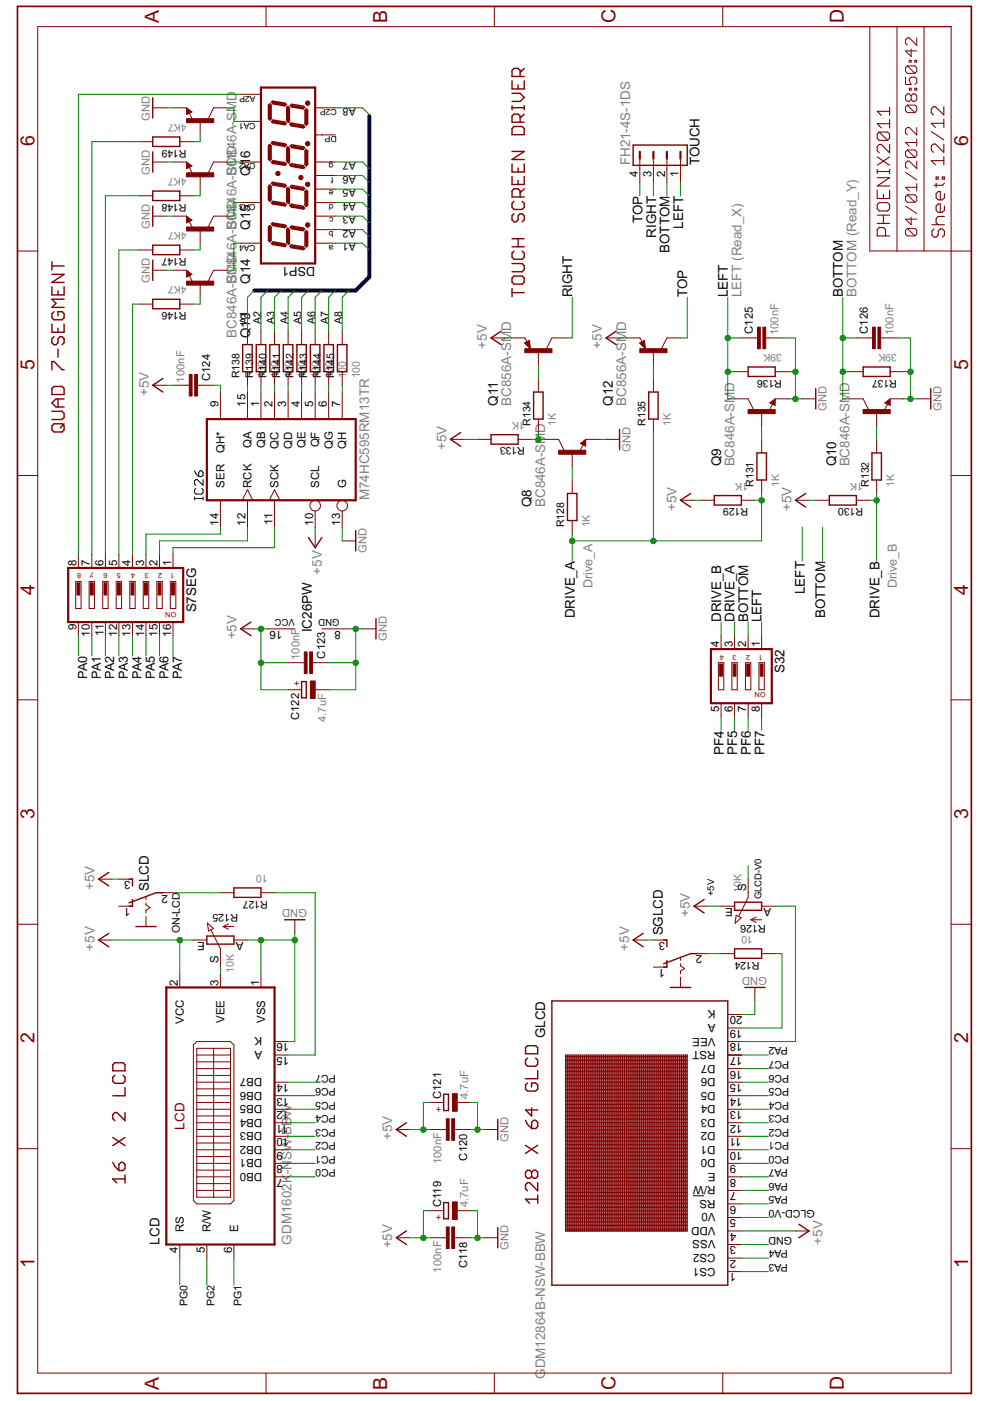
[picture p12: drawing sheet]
<svg xmlns="http://www.w3.org/2000/svg" width="210mm" height="297mm" viewBox="0 0 210 297" stroke-linecap="round" stroke-linejoin="round" font-family="sans-serif">
<defs><g id="words">
<g font-size="4.6" fill="#800000">
<text x="33.7" y="5" transform="rotate(-90 33.7 5)">A</text>
<text x="82.1" y="5" transform="rotate(-90 82.1 5)">B</text>
<text x="130.5" y="5" transform="rotate(-90 130.5 5)">C</text>
<text x="178.9" y="5" transform="rotate(-90 178.9 5)">D</text>
<text x="7.3" y="30.9" transform="rotate(-90 7.3 30.9)">6</text>
<text x="205.3" y="30.9" transform="rotate(-90 205.3 30.9)">6</text>
<text x="7.3" y="78.5" transform="rotate(-90 7.3 78.5)">5</text>
<text x="205.3" y="78.5" transform="rotate(-90 205.3 78.5)">5</text>
<text x="7.3" y="126.1" transform="rotate(-90 7.3 126.1)">4</text>
<text x="205.3" y="126.1" transform="rotate(-90 205.3 126.1)">4</text>
<text x="7.3" y="173.7" transform="rotate(-90 7.3 173.7)">3</text>
<text x="205.3" y="173.7" transform="rotate(-90 205.3 173.7)">3</text>
<text x="7.3" y="221.2" transform="rotate(-90 7.3 221.2)">2</text>
<text x="205.3" y="221.2" transform="rotate(-90 205.3 221.2)">2</text>
<text x="7.3" y="268.8" transform="rotate(-90 7.3 268.8)">1</text>
<text x="205.3" y="268.8" transform="rotate(-90 205.3 268.8)">1</text>
<text x="33.7" y="294.7" transform="rotate(-90 33.7 294.7)">A</text>
<text x="82.1" y="294.7" transform="rotate(-90 82.1 294.7)">B</text>
<text x="130.5" y="294.7" transform="rotate(-90 130.5 294.7)">C</text>
<text x="178.9" y="294.7" transform="rotate(-90 178.9 294.7)">D</text>
</g>
<g font-size="3.2">
<text x="53" y="33.4" transform="rotate(-90 53 33.4)">6</text>
<text x="148.3" y="35.1" transform="rotate(-90 148.3 35.1)">TOUCH</text>
<text x="53" y="37.2" transform="rotate(-90 53 37.2)">Q1</text>
<text x="136.2" y="47.3" transform="rotate(-90 136.2 47.3)">TOP</text>
<text x="53" y="48.7" transform="rotate(-90 53 48.7)">Q15</text>
<text x="139.1" y="50.4" transform="rotate(-90 139.1 50.4)">RIGHT</text>
<text x="142" y="53.6" transform="rotate(-90 142 53.6)">BOTTOM</text>
<text x="144.8" y="48.5" transform="rotate(-90 144.8 48.5)">LEFT</text>
<text x="53" y="60.2" transform="rotate(-90 53 60.2)">Q14</text>
<text x="121.3" y="63" transform="rotate(-90 121.3 63)">RIGHT</text>
<text x="145.7" y="63" transform="rotate(-90 145.7 63)">TOP</text>
<text x="154.3" y="63" transform="rotate(-90 154.3 63)">LEFT</text>
<text x="178.7" y="63" transform="rotate(-90 178.7 63)">BOTTOM</text>
<text x="53" y="71.6" transform="rotate(-90 53 71.6)">Q13</text>
<text x="105.5" y="86" transform="rotate(-90 105.5 86)">Q11</text>
<text x="129.9" y="86" transform="rotate(-90 129.9 86)">Q12</text>
<text x="152.9" y="98.9" transform="rotate(-90 152.9 98.9)">Q9</text>
<text x="177.3" y="98.9" transform="rotate(-90 177.3 98.9)">Q10</text>
<text x="112.7" y="107.5" transform="rotate(-90 112.7 107.5)">Q8</text>
<text x="170.7" y="125.9" transform="rotate(-90 170.7 125.9)">LEFT</text>
<text x="41.6" y="129.9" transform="rotate(-90 41.6 129.9)">S7SEG</text>
<text x="121.9" y="131.1" transform="rotate(-90 121.9 131.1)">DRIVE_A</text>
<text x="152.9" y="131.9" transform="rotate(-90 152.9 131.9)">DRIVE_B</text>
<text x="155.7" y="131.9" transform="rotate(-90 155.7 131.9)">DRIVE_A</text>
<text x="158.6" y="131.9" transform="rotate(-90 158.6 131.9)">BOTTOM</text>
<text x="161.5" y="131.9" transform="rotate(-90 161.5 131.9)">LEFT</text>
<text x="175" y="131.1" transform="rotate(-90 175 131.1)">BOTTOM</text>
<text x="186.4" y="131.1" transform="rotate(-90 186.4 131.1)">DRIVE_B</text>
<text x="66.1" y="134" transform="rotate(-90 66.1 134)">IC26PW</text>
<text x="166.4" y="142.7" transform="rotate(-90 166.4 142.7)">S32</text>
<text x="153.5" y="160" transform="rotate(-90 153.5 160)">PF4</text>
<text x="156.3" y="160" transform="rotate(-90 156.3 160)">PF5</text>
<text x="159.2" y="160" transform="rotate(-90 159.2 160)">PF6</text>
<text x="162.1" y="160" transform="rotate(-90 162.1 160)">PF7</text>
<text x="31.5" y="189" transform="rotate(-90 31.5 189)">SLCD</text>
<text x="140.5" y="198.3" transform="rotate(-90 140.5 198.3)">SGLCD</text>
<text x="115.6" y="220.1" transform="rotate(-90 115.6 220.1)">GLCD</text>
<text x="33.8" y="263.9" transform="rotate(-90 33.8 263.9)">LCD</text>
</g>
<g font-size="3.2" fill="#808080">
<text x="133.6" y="35.1" transform="rotate(-90 133.6 35.1)">FH21-4S-1DS</text>
<text x="50.2" y="37.2" transform="rotate(-90 50.2 37.2)">SMD</text>
<text x="50.2" y="48.6" transform="rotate(-90 50.2 48.6)">SMD</text>
<text x="50.2" y="60.1" transform="rotate(-90 50.2 60.1)">SMD</text>
<text x="157.2" y="63" transform="rotate(-90 157.2 63)">LEFT (Read_X)</text>
<text x="181.6" y="63" transform="rotate(-90 181.6 63)">BOTTOM (Read_Y)</text>
<text x="50.2" y="71.6" transform="rotate(-90 50.2 71.6)">BC846A-BC846A-BC846A-BC846A-SMD</text>
<text x="103.3" y="73.9" transform="rotate(-90 103.3 73.9)">+5V</text>
<text x="127.6" y="73.9" transform="rotate(-90 127.6 73.9)">+5V</text>
<text x="31.5" y="83.9" transform="rotate(-90 31.5 83.9)">+5V</text>
<text x="108.4" y="86" transform="rotate(-90 108.4 86)">BC856A-SMD</text>
<text x="132.8" y="86" transform="rotate(-90 132.8 86)">BC856A-SMD</text>
<text x="94.6" y="95.4" transform="rotate(-90 94.6 95.4)">+5V</text>
<text x="155.7" y="98.9" transform="rotate(-90 155.7 98.9)">BC846A-SMD</text>
<text x="180.1" y="98.9" transform="rotate(-90 180.1 98.9)">BC846A-SMD</text>
<text x="78.3" y="106.1" transform="rotate(-90 78.3 106.1)">M74HC595RM13TR</text>
<text x="115.6" y="107.5" transform="rotate(-90 115.6 107.5)">BC846A-SMD</text>
<text x="143.4" y="108.3" transform="rotate(-90 143.4 108.3)">+5V</text>
<text x="167.8" y="108.3" transform="rotate(-90 167.8 108.3)">+5V</text>
<text x="68.2" y="121.8" transform="rotate(-90 68.2 121.8)">+5V</text>
<text x="50.2" y="135.6" transform="rotate(-90 50.2 135.6)">+5V</text>
<text x="20.1" y="188.7" transform="rotate(-90 20.1 188.7)">+5V</text>
<text x="146.3" y="194.4" transform="rotate(-90 146.3 194.4)">+5V</text>
<text x="20.1" y="201.6" transform="rotate(-90 20.1 201.6)">+5V</text>
<text x="133.4" y="201.6" transform="rotate(-90 133.4 201.6)">+5V</text>
<text x="61.8" y="246" transform="rotate(-90 61.8 246)">SW-</text>
<text x="61.8" y="240.5" transform="rotate(-90 61.8 240.5)">BBW</text>
<text x="83.2" y="241.7" transform="rotate(-90 83.2 241.7)">+5V</text>
<text x="61.8" y="249" transform="rotate(-90 61.8 249)">-N</text>
<text x="61.8" y="263.9" transform="rotate(-90 61.8 263.9)">GDM1602K</text>
<text x="174.4" y="263.9" transform="rotate(-90 174.4 263.9)">+5V</text>
<text x="83.2" y="264.7" transform="rotate(-90 83.2 264.7)">+5V</text>
<text x="115.6" y="292.3" transform="rotate(-90 115.6 292.3)">GDM12864B-NSW-BBW</text>
</g>
<text font-size="3.2" fill="#800000" x="39.1" y="239.5" transform="rotate(-90 39.1 239.5)">LCD</text>
<g font-size="3">
<text x="66.8" y="56.6" transform="rotate(-180 66.8 56.6)">DSP1</text>
<text x="18.5" y="143.9" transform="rotate(-90 18.5 143.9)">PA0</text>
<text x="21.4" y="143.9" transform="rotate(-90 21.4 143.9)">PA1</text>
<text x="24.2" y="143.9" transform="rotate(-90 24.2 143.9)">PA2</text>
<text x="27.1" y="143.9" transform="rotate(-90 27.1 143.9)">PA3</text>
<text x="30" y="143.9" transform="rotate(-90 30 143.9)">PA4</text>
<text x="32.8" y="143.9" transform="rotate(-90 32.8 143.9)">PA5</text>
<text x="35.7" y="143.9" transform="rotate(-90 35.7 143.9)">PA6</text>
<text x="38.6" y="143.9" transform="rotate(-90 38.6 143.9)">PA7</text>
</g>
<g font-size="3" fill="#808080">
<text x="125.6" y="124.7" transform="rotate(-90 125.6 124.7)">Drive_A</text>
<text x="190.2" y="124.7" transform="rotate(-90 190.2 124.7)">Drive_B</text>
</g>
<g font-size="2.7" fill="#808080">
<text x="31.8" y="25.6" transform="rotate(-90 31.8 25.6)">GND</text>
<text x="31.8" y="37.1" transform="rotate(-90 31.8 37.1)">GND</text>
<text x="31.8" y="48.6" transform="rotate(-90 31.8 48.6)">GND</text>
<text x="31.8" y="60" transform="rotate(-90 31.8 60)">GND</text>
<text x="165.1" y="71.1" transform="rotate(-90 165.1 71.1)">100nF</text>
<text x="189.5" y="71.1" transform="rotate(-90 189.5 71.1)">100nF</text>
<text x="39.1" y="81.1" transform="rotate(-90 39.1 81.1)">100nF</text>
<text x="175.3" y="87.1" transform="rotate(-90 175.3 87.1)">GND</text>
<text x="199.6" y="87.1" transform="rotate(-90 199.6 87.1)">GND</text>
<text x="133.7" y="95.7" transform="rotate(-90 133.7 95.7)">GND</text>
<text x="77.7" y="117.3" transform="rotate(-90 77.7 117.3)">GND</text>
<text x="82" y="135.9" transform="rotate(-90 82 135.9)">GND</text>
<text x="63.5" y="139.9" transform="rotate(-90 63.5 139.9)">100nF</text>
<text x="69.1" y="153.1" transform="rotate(-90 69.1 153.1)">4.7uF</text>
<text x="65.1" y="192.7" transform="rotate(-180 65.1 192.7)">GND</text>
<text x="162.6" y="207.1" transform="rotate(-180 162.6 207.1)">GND</text>
<text x="99.3" y="233" transform="rotate(-90 99.3 233)">4.7uF</text>
<text x="107.8" y="242.1" transform="rotate(-90 107.8 242.1)">GND</text>
<text x="93.6" y="246.8" transform="rotate(-90 93.6 246.8)">100nF</text>
<text x="99.3" y="256" transform="rotate(-90 99.3 256)">4.7uF</text>
<text x="93.6" y="269.8" transform="rotate(-90 93.6 269.8)">100nF</text>
<text x="107.8" y="265" transform="rotate(-90 107.8 265)">GND</text>
</g>
<g font-size="2.7">
<text x="135.3" y="37.5" transform="rotate(-90 135.3 37.5)">4</text>
<text x="138.1" y="37.5" transform="rotate(-90 138.1 37.5)">3</text>
<text x="141" y="37.5" transform="rotate(-90 141 37.5)">2</text>
<text x="143.9" y="37.5" transform="rotate(-90 143.9 37.5)">1</text>
<text x="159.6" y="70.8" transform="rotate(-90 159.6 70.8)">C125</text>
<text x="184" y="70.8" transform="rotate(-90 184 70.8)">C126</text>
<text x="44.6" y="80.8" transform="rotate(-90 44.6 80.8)">C124</text>
<text x="46.3" y="86.2" transform="rotate(-90 46.3 86.2)">9</text>
<text x="52.1" y="86.2" transform="rotate(-90 52.1 86.2)">15</text>
<text x="54.9" y="86.2" transform="rotate(-90 54.9 86.2)">1</text>
<text x="57.8" y="86.2" transform="rotate(-90 57.8 86.2)">2</text>
<text x="60.7" y="86.2" transform="rotate(-90 60.7 86.2)">3</text>
<text x="63.5" y="86.2" transform="rotate(-90 63.5 86.2)">4</text>
<text x="66.4" y="86.2" transform="rotate(-90 66.4 86.2)">5</text>
<text x="69.3" y="86.2" transform="rotate(-90 69.3 86.2)">6</text>
<text x="72.2" y="86.2" transform="rotate(-90 72.2 86.2)">7</text>
<text x="53.3" y="95" transform="rotate(-90 53.3 95)">QA</text>
<text x="56.2" y="95" transform="rotate(-90 56.2 95)">QB</text>
<text x="59.1" y="95.1" transform="rotate(-90 59.1 95.1)">QC</text>
<text x="61.9" y="95.1" transform="rotate(-90 61.9 95.1)">QD</text>
<text x="64.8" y="95" transform="rotate(-90 64.8 95)">QE</text>
<text x="67.7" y="94.9" transform="rotate(-90 67.7 94.9)">QF</text>
<text x="70.5" y="95.3" transform="rotate(-90 70.5 95.3)">QG</text>
<text x="73.4" y="95.1" transform="rotate(-90 73.4 95.1)">QH</text>
<text x="47.6" y="96.1" transform="rotate(-90 47.6 96.1)">QH*</text>
<text x="47.6" y="103.4" transform="rotate(-90 47.6 103.4)">SER</text>
<text x="53.3" y="103.4" transform="rotate(-90 53.3 103.4)">RCK</text>
<text x="59.1" y="103.4" transform="rotate(-90 59.1 103.4)">SCK</text>
<text x="67.7" y="103.4" transform="rotate(-90 67.7 103.4)">SCL</text>
<text x="73.4" y="103.4" transform="rotate(-90 73.4 103.4)">G</text>
<text x="46.3" y="111.4" transform="rotate(-90 46.3 111.4)">14</text>
<text x="52.1" y="111.4" transform="rotate(-90 52.1 111.4)">12</text>
<text x="57.8" y="111.2" transform="rotate(-90 57.8 111.2)">11</text>
<text x="66.4" y="111.4" transform="rotate(-90 66.4 111.4)">10</text>
<text x="72.2" y="111.4" transform="rotate(-90 72.2 111.4)">13</text>
<text x="16.2" y="120" transform="rotate(-90 16.2 120)">8</text>
<text x="19.1" y="120" transform="rotate(-90 19.1 120)">7</text>
<text x="21.9" y="120" transform="rotate(-90 21.9 120)">6</text>
<text x="24.8" y="120" transform="rotate(-90 24.8 120)">5</text>
<text x="27.7" y="120" transform="rotate(-90 27.7 120)">4</text>
<text x="30.6" y="120" transform="rotate(-90 30.6 120)">3</text>
<text x="33.4" y="120" transform="rotate(-90 33.4 120)">2</text>
<text x="36.3" y="120" transform="rotate(-90 36.3 120)">1</text>
<text x="16.2" y="133.6" transform="rotate(-90 16.2 133.6)">9</text>
<text x="19.1" y="135" transform="rotate(-90 19.1 135)">10</text>
<text x="21.9" y="134.8" transform="rotate(-90 21.9 134.8)">11</text>
<text x="24.8" y="135" transform="rotate(-90 24.8 135)">12</text>
<text x="27.7" y="135" transform="rotate(-90 27.7 135)">13</text>
<text x="30.6" y="135" transform="rotate(-90 30.6 135)">14</text>
<text x="33.4" y="135" transform="rotate(-90 33.4 135)">15</text>
<text x="36.3" y="135" transform="rotate(-90 36.3 135)">16</text>
<text x="59.9" y="133.7" transform="rotate(-180 59.9 133.7)">16</text>
<text x="72.2" y="133.7" transform="rotate(-180 72.2 133.7)">8</text>
<text x="152.5" y="137.2" transform="rotate(-90 152.5 137.2)">4</text>
<text x="155.3" y="137.2" transform="rotate(-90 155.3 137.2)">3</text>
<text x="158.2" y="137.2" transform="rotate(-90 158.2 137.2)">2</text>
<text x="161.1" y="137.2" transform="rotate(-90 161.1 137.2)">1</text>
<text x="68.9" y="139.6" transform="rotate(-90 68.9 139.6)">C123</text>
<text x="63.4" y="152.7" transform="rotate(-90 63.4 152.7)">C122</text>
<text x="152.5" y="150.9" transform="rotate(-90 152.5 150.9)">5</text>
<text x="155.3" y="150.9" transform="rotate(-90 155.3 150.9)">6</text>
<text x="158.2" y="150.9" transform="rotate(-90 158.2 150.9)">7</text>
<text x="161.1" y="150.9" transform="rotate(-90 161.1 150.9)">8</text>
<text x="27.7" y="186.8" transform="rotate(-180 27.7 186.8)">3</text>
<text x="35.6" y="189.7" transform="rotate(-180 35.6 189.7)">2</text>
<text x="158.2" y="188.9" transform="rotate(-90 158.2 188.9)">S</text>
<text x="27.7" y="192.5" transform="rotate(-180 27.7 192.5)">1</text>
<text x="155.3" y="192.5" transform="rotate(-180 155.3 192.5)">E</text>
<text x="163.5" y="192.5" transform="rotate(-180 163.5 192.5)">A</text>
<text x="43.5" y="199.7" transform="rotate(-180 43.5 199.7)">E</text>
<text x="51.6" y="199.7" transform="rotate(-180 51.6 199.7)">A</text>
<text x="141" y="199.7" transform="rotate(-180 141 199.7)">3</text>
<text x="148.9" y="202.6" transform="rotate(-180 148.9 202.6)">2</text>
<text x="37.7" y="209" transform="rotate(-90 37.7 209)">2</text>
<text x="46.3" y="209" transform="rotate(-90 46.3 209)">3</text>
<text x="46.3" y="204.2" transform="rotate(-90 46.3 204.2)">S</text>
<text x="54.9" y="209" transform="rotate(-90 54.9 209)">1</text>
<text x="141" y="205.5" transform="rotate(-180 141 205.5)">1</text>
<text x="151.7" y="214.2" transform="rotate(-180 151.7 214.2)">K</text>
<text x="157.4" y="215.5" transform="rotate(-180 157.4 215.5)">20</text>
<text x="39" y="217.1" transform="rotate(-90 39 217.1)">VCC</text>
<text x="47.6" y="216.9" transform="rotate(-90 47.6 216.9)">VEE</text>
<text x="55.6" y="220" transform="rotate(-180 55.6 220)">K</text>
<text x="56.2" y="216.9" transform="rotate(-90 56.2 216.9)">VSS</text>
<text x="61.3" y="221.2" transform="rotate(-180 61.3 221.2)">16</text>
<text x="151.7" y="220" transform="rotate(-180 151.7 220)">VEE</text>
<text x="151.7" y="217.1" transform="rotate(-180 151.7 217.1)">A</text>
<text x="157.4" y="221.2" transform="rotate(-180 157.4 221.2)">18</text>
<text x="157.4" y="218.4" transform="rotate(-180 157.4 218.4)">19</text>
<text x="55.6" y="222.8" transform="rotate(-180 55.6 222.8)">A</text>
<text x="61.3" y="224.1" transform="rotate(-180 61.3 224.1)">15</text>
<text x="151.7" y="222.8" transform="rotate(-180 151.7 222.8)">RST</text>
<text x="151.7" y="225.7" transform="rotate(-180 151.7 225.7)">D7</text>
<text x="157.4" y="224.1" transform="rotate(-180 157.4 224.1)">17</text>
<text x="157.4" y="227" transform="rotate(-180 157.4 227)">16</text>
<text x="55.6" y="231.4" transform="rotate(-180 55.6 231.4)">DB6</text>
<text x="55.6" y="228.6" transform="rotate(-180 55.6 228.6)">DB7</text>
<text x="61.3" y="232.7" transform="rotate(-180 61.3 232.7)">13</text>
<text x="61.3" y="229.8" transform="rotate(-180 61.3 229.8)">14</text>
<text x="93.5" y="233" transform="rotate(-90 93.5 233)">C121</text>
<text x="151.7" y="231.5" transform="rotate(-180 151.7 231.5)">D5</text>
<text x="151.7" y="228.6" transform="rotate(-180 151.7 228.6)">D6</text>
<text x="157.4" y="232.7" transform="rotate(-180 157.4 232.7)">14</text>
<text x="157.4" y="229.8" transform="rotate(-180 157.4 229.8)">15</text>
<text x="55.6" y="237.2" transform="rotate(-180 55.6 237.2)">DB4</text>
<text x="55.6" y="234.3" transform="rotate(-180 55.6 234.3)">DB5</text>
<text x="61.1" y="238.4" transform="rotate(-180 61.1 238.4)">11</text>
<text x="61.3" y="235.6" transform="rotate(-180 61.3 235.6)">12</text>
<text x="151.7" y="237.2" transform="rotate(-180 151.7 237.2)">D3</text>
<text x="151.7" y="234.3" transform="rotate(-180 151.7 234.3)">D4</text>
<text x="157.4" y="238.4" transform="rotate(-180 157.4 238.4)">12</text>
<text x="157.4" y="235.6" transform="rotate(-180 157.4 235.6)">13</text>
<text x="55.6" y="245.8" transform="rotate(-180 55.6 245.8)">DB1</text>
<text x="55.6" y="242.9" transform="rotate(-180 55.6 242.9)">DB2</text>
<text x="55.6" y="240.1" transform="rotate(-180 55.6 240.1)">DB3</text>
<text x="60" y="244.2" transform="rotate(-180 60 244.2)">9</text>
<text x="61.3" y="241.3" transform="rotate(-180 61.3 241.3)">10</text>
<text x="151.7" y="245.8" transform="rotate(-180 151.7 245.8)">D0</text>
<text x="151.7" y="242.9" transform="rotate(-180 151.7 242.9)">D1</text>
<text x="151.7" y="240.1" transform="rotate(-180 151.7 240.1)">D2</text>
<text x="157.2" y="241.3" transform="rotate(-180 157.2 241.3)">11</text>
<text x="157.4" y="244.2" transform="rotate(-180 157.4 244.2)">10</text>
<text x="55.6" y="248.7" transform="rotate(-180 55.6 248.7)">DB0</text>
<text x="60" y="249.9" transform="rotate(-180 60 249.9)">7</text>
<text x="60" y="247.1" transform="rotate(-180 60 247.1)">8</text>
<text x="99.1" y="246.1" transform="rotate(-90 99.1 246.1)">C120</text>
<text x="151.7" y="251.5" transform="rotate(-180 151.7 251.5)">R/W</text>
<text x="151.7" y="248.7" transform="rotate(-180 151.7 248.7)">E</text>
<text x="156.1" y="249.9" transform="rotate(-180 156.1 249.9)">8</text>
<text x="156.1" y="247.1" transform="rotate(-180 156.1 247.1)">9</text>
<text x="93.5" y="256" transform="rotate(-90 93.5 256)">C119</text>
<text x="151.7" y="254.4" transform="rotate(-180 151.7 254.4)">RS</text>
<text x="151.7" y="257.3" transform="rotate(-180 151.7 257.3)">V0</text>
<text x="156.1" y="255.7" transform="rotate(-180 156.1 255.7)">6</text>
<text x="156.1" y="252.8" transform="rotate(-180 156.1 252.8)">7</text>
<text x="39" y="261.2" transform="rotate(-90 39 261.2)">RS</text>
<text x="44.7" y="261.2" transform="rotate(-90 44.7 261.2)">R/W</text>
<text x="50.5" y="261.2" transform="rotate(-90 50.5 261.2)">E</text>
<text x="151.7" y="263" transform="rotate(-180 151.7 263)">VSS</text>
<text x="151.7" y="260.1" transform="rotate(-180 151.7 260.1)">VDD</text>
<text x="156.1" y="261.4" transform="rotate(-180 156.1 261.4)">4</text>
<text x="156.1" y="258.5" transform="rotate(-180 156.1 258.5)">5</text>
<text x="37.7" y="265.6" transform="rotate(-90 37.7 265.6)">4</text>
<text x="43.5" y="265.6" transform="rotate(-90 43.5 265.6)">5</text>
<text x="49.2" y="265.6" transform="rotate(-90 49.2 265.6)">6</text>
<text x="99.1" y="268.9" transform="rotate(-90 99.1 268.9)">C118</text>
<text x="151.7" y="268.7" transform="rotate(-180 151.7 268.7)">CS1</text>
<text x="151.7" y="265.9" transform="rotate(-180 151.7 265.9)">CS2</text>
<text x="156.1" y="264.3" transform="rotate(-180 156.1 264.3)">3</text>
<text x="156.1" y="267.1" transform="rotate(-180 156.1 267.1)">2</text>
<text x="156.1" y="270" transform="rotate(-180 156.1 270)">1</text>
</g>
<g font-size="2.5">
<text x="75.4" y="22.9" transform="rotate(-180 75.4 22.9)">A8</text>
<text x="39.6" y="31.7" transform="rotate(-180 39.6 31.7)">R149</text>
<text x="75.4" y="34.3" transform="rotate(-180 75.4 34.3)">A7</text>
<text x="75.4" y="40.1" transform="rotate(-180 75.4 40.1)">A5</text>
<text x="75.4" y="37.2" transform="rotate(-180 75.4 37.2)">A6</text>
<text x="39.6" y="43.2" transform="rotate(-180 39.6 43.2)">R148</text>
<text x="75.4" y="45.8" transform="rotate(-180 75.4 45.8)">A3</text>
<text x="75.4" y="43" transform="rotate(-180 75.4 43)">A4</text>
<text x="75.4" y="48.7" transform="rotate(-180 75.4 48.7)">A2</text>
<text x="75.4" y="51.6" transform="rotate(-180 75.4 51.6)">A1</text>
<text x="39.6" y="54.7" transform="rotate(-180 39.6 54.7)">R147</text>
<text x="39.6" y="66.2" transform="rotate(-180 39.6 66.2)">R146</text>
<text x="52.5" y="68.8" transform="rotate(-90 52.5 68.8)">A1</text>
<text x="55.3" y="68.8" transform="rotate(-90 55.3 68.8)">A2</text>
<text x="58.2" y="68.8" transform="rotate(-90 58.2 68.8)">A3</text>
<text x="61.1" y="68.8" transform="rotate(-90 61.1 68.8)">A4</text>
<text x="63.9" y="68.8" transform="rotate(-90 63.9 68.8)">A5</text>
<text x="66.8" y="68.8" transform="rotate(-90 66.8 68.8)">A6</text>
<text x="69.7" y="68.8" transform="rotate(-90 69.7 68.8)">A7</text>
<text x="72.6" y="68.8" transform="rotate(-90 72.6 68.8)">A8</text>
<text x="50.8" y="80.2" transform="rotate(-90 50.8 80.2)">R138</text>
<text x="53.6" y="80.2" transform="rotate(-90 53.6 80.2)">R139</text>
<text x="56.5" y="80.2" transform="rotate(-90 56.5 80.2)">R140</text>
<text x="59.4" y="80.2" transform="rotate(-90 59.4 80.2)">R141</text>
<text x="62.3" y="80.2" transform="rotate(-90 62.3 80.2)">R142</text>
<text x="65.1" y="80.2" transform="rotate(-90 65.1 80.2)">R143</text>
<text x="68" y="80.2" transform="rotate(-90 68 80.2)">R144</text>
<text x="70.9" y="80.2" transform="rotate(-90 70.9 80.2)">R145</text>
<text x="165.8" y="80.5" transform="rotate(-180 165.8 80.5)">R136</text>
<text x="190.2" y="80.5" transform="rotate(-180 190.2 80.5)">R137</text>
<text x="111.3" y="94.9" transform="rotate(-180 111.3 94.9)">R133</text>
<text x="112.5" y="90.3" transform="rotate(-90 112.5 90.3)">R134</text>
<text x="136.8" y="90.3" transform="rotate(-90 136.8 90.3)">R135</text>
<text x="158.6" y="107.8" transform="rotate(-180 158.6 107.8)">R129</text>
<text x="159.8" y="103.2" transform="rotate(-90 159.8 103.2)">R131</text>
<text x="183" y="107.8" transform="rotate(-180 183 107.8)">R130</text>
<text x="184.2" y="103.2" transform="rotate(-90 184.2 103.2)">R132</text>
<text x="119.6" y="111.8" transform="rotate(-90 119.6 111.8)">R128</text>
<text x="56.8" y="191" transform="rotate(-180 56.8 191)">R127</text>
<text x="38.1" y="197.9" transform="rotate(-90 38.1 197.9)">ON-LCD</text>
<text x="50.5" y="193.8" transform="rotate(-180 50.5 193.8)">R125</text>
<text x="162.3" y="196" transform="rotate(-180 162.3 196)">R126</text>
<text x="161" y="203.9" transform="rotate(-180 161 203.9)">R124</text>
<text x="71.2" y="227.8" transform="rotate(-180 71.2 227.8)">PC7</text>
<text x="167" y="222.1" transform="rotate(-180 167 222.1)">PA2</text>
<text x="167.3" y="227.8" transform="rotate(-180 167.3 227.8)">PC6</text>
<text x="167.3" y="225" transform="rotate(-180 167.3 225)">PC7</text>
<text x="71.2" y="233.6" transform="rotate(-180 71.2 233.6)">PC5</text>
<text x="71.2" y="230.7" transform="rotate(-180 71.2 230.7)">PC6</text>
<text x="167.3" y="233.6" transform="rotate(-180 167.3 233.6)">PC4</text>
<text x="167.3" y="230.7" transform="rotate(-180 167.3 230.7)">PC5</text>
<text x="71.2" y="236.4" transform="rotate(-180 71.2 236.4)">PC4</text>
<text x="71.2" y="239.3" transform="rotate(-180 71.2 239.3)">PC3</text>
<text x="167.3" y="236.4" transform="rotate(-180 167.3 236.4)">PC3</text>
<text x="167.3" y="239.3" transform="rotate(-180 167.3 239.3)">PC2</text>
<text x="71.2" y="242.2" transform="rotate(-180 71.2 242.2)">PC2</text>
<text x="71.2" y="245" transform="rotate(-180 71.2 245)">PC1</text>
<text x="167.3" y="242.2" transform="rotate(-180 167.3 242.2)">PC1</text>
<text x="167.3" y="245" transform="rotate(-180 167.3 245)">PC0</text>
<text x="71.2" y="247.9" transform="rotate(-180 71.2 247.9)">PC0</text>
<text x="167" y="250.8" transform="rotate(-180 167 250.8)">PA6</text>
<text x="167" y="247.9" transform="rotate(-180 167 247.9)">PA7</text>
<text x="167" y="253.6" transform="rotate(-180 167 253.6)">PA5</text>
<text x="172.7" y="256.5" transform="rotate(-180 172.7 256.5)">GLCD-V0</text>
<text x="167.9" y="262.3" transform="rotate(-180 167.9 262.3)">GND</text>
<text x="167" y="268" transform="rotate(-180 167 268)">PA3</text>
<text x="167" y="265.1" transform="rotate(-180 167 265.1)">PA4</text>
<text x="39.7" y="277" transform="rotate(-90 39.7 277)">PG0</text>
<text x="45.5" y="277" transform="rotate(-90 45.5 277)">PG2</text>
<text x="51.2" y="277" transform="rotate(-90 51.2 277)">PG1</text>
</g>
<g font-size="2.5" fill="#808080">
<text x="39.6" y="26.3" transform="rotate(-180 39.6 26.3)">4K7</text>
<text x="39.6" y="37.8" transform="rotate(-180 39.6 37.8)">4K7</text>
<text x="39.6" y="49.3" transform="rotate(-180 39.6 49.3)">4K7</text>
<text x="39.6" y="60.7" transform="rotate(-180 39.6 60.7)">4K7</text>
<text x="165.8" y="75.1" transform="rotate(-180 165.8 75.1)">39K</text>
<text x="190.2" y="75.1" transform="rotate(-180 190.2 75.1)">39K</text>
<text x="56.2" y="80.2" transform="rotate(-90 56.2 80.2)">100</text>
<text x="59.1" y="80.2" transform="rotate(-90 59.1 80.2)">100</text>
<text x="61.9" y="80.2" transform="rotate(-90 61.9 80.2)">100</text>
<text x="64.8" y="80.2" transform="rotate(-90 64.8 80.2)">100</text>
<text x="67.7" y="80.2" transform="rotate(-90 67.7 80.2)">100</text>
<text x="70.5" y="80.2" transform="rotate(-90 70.5 80.2)">100</text>
<text x="73.4" y="80.2" transform="rotate(-90 73.4 80.2)">100</text>
<text x="76.3" y="80.2" transform="rotate(-90 76.3 80.2)">100</text>
<text x="111.3" y="89.4" transform="rotate(-180 111.3 89.4)">1K</text>
<text x="117.9" y="90.3" transform="rotate(-90 117.9 90.3)">1K</text>
<text x="142.3" y="90.3" transform="rotate(-90 142.3 90.3)">1K</text>
<text x="158.6" y="102.3" transform="rotate(-180 158.6 102.3)">1K</text>
<text x="165.2" y="103.2" transform="rotate(-90 165.2 103.2)">1K</text>
<text x="183" y="102.3" transform="rotate(-180 183 102.3)">1K</text>
<text x="189.6" y="103.2" transform="rotate(-90 189.6 103.2)">1K</text>
<text x="125.1" y="111.8" transform="rotate(-90 125.1 111.8)">1K</text>
<text x="56.8" y="185.5" transform="rotate(-180 56.8 185.5)">10</text>
<text x="157.2" y="189.3" transform="rotate(-90 157.2 189.3)">10K</text>
<text x="159.6" y="198.5" transform="rotate(-180 159.6 198.5)">10</text>
<text x="49.6" y="206.2" transform="rotate(-90 49.6 206.2)">10K</text>
</g>
<g font-size="2.2">
<text x="62.5" y="131.2" transform="rotate(-180 62.5 131.2)">VCC</text>
<text x="72" y="131.2" transform="rotate(-180 72 131.2)">GND</text>
<text x="151.4" y="190" transform="rotate(-90 151.4 190)">+5V</text>
<text x="161.5" y="190.7" transform="rotate(-90 161.5 190.7)">GLCD-V0</text>
</g>
<g font-size="2.2" fill="#800000">
<text x="63.5" y="144.1" transform="rotate(-180 63.5 144.1)">+</text>
<text x="93.6" y="234.4" transform="rotate(-180 93.6 234.4)">+</text>
<text x="93.6" y="257.4" transform="rotate(-180 93.6 257.4)">+</text>
</g>
<g font-size="2">
<text x="54.2" y="20.3" transform="rotate(-180 54.2 20.3)">A2P</text>
<text x="71.4" y="23.2" transform="rotate(-180 71.4 23.2)">C2P</text>
<text x="54.2" y="26" transform="rotate(-180 54.2 26)">CA1</text>
<text x="71.4" y="28.9" transform="rotate(-180 71.4 28.9)">DP</text>
<text x="54.2" y="34.6" transform="rotate(-180 54.2 34.6)">CA2</text>
<text x="70.7" y="34.6" transform="rotate(-180 70.7 34.6)">g</text>
<text x="70.7" y="40.4" transform="rotate(-180 70.7 40.4)">e</text>
<text x="70.7" y="37.5" transform="rotate(-180 70.7 37.5)">f</text>
<text x="54.2" y="43.2" transform="rotate(-180 54.2 43.2)">CA3</text>
<text x="70.7" y="46.1" transform="rotate(-180 70.7 46.1)">c</text>
<text x="70.7" y="43.2" transform="rotate(-180 70.7 43.2)">d</text>
<text x="54.2" y="51.8" transform="rotate(-180 54.2 51.8)">CA4</text>
<text x="70.7" y="51.8" transform="rotate(-180 70.7 51.8)">a</text>
<text x="70.7" y="49" transform="rotate(-180 70.7 49)">b</text>
</g>
<g font-size="1.7" fill="#800000">
<text x="17.2" y="121.4" transform="rotate(-180 17.2 121.4)">8</text>
<text x="19.9" y="121.3" transform="rotate(-180 19.9 121.3)">7</text>
<text x="22.8" y="121.4" transform="rotate(-180 22.8 121.4)">6</text>
<text x="25.6" y="121.4" transform="rotate(-180 25.6 121.4)">5</text>
<text x="28.7" y="121.4" transform="rotate(-180 28.7 121.4)">4</text>
<text x="31.5" y="121.4" transform="rotate(-180 31.5 121.4)">3</text>
<text x="34.4" y="121.4" transform="rotate(-180 34.4 121.4)">2</text>
<text x="37" y="121.4" transform="rotate(-180 37 121.4)">1</text>
<text x="37.4" y="129.7" transform="rotate(-180 37.4 129.7)">ON</text>
<text x="153.5" y="138.8" transform="rotate(-180 153.5 138.8)">4</text>
<text x="156.2" y="138.8" transform="rotate(-180 156.2 138.8)">3</text>
<text x="159" y="138.8" transform="rotate(-180 159 138.8)">2</text>
<text x="161.8" y="138.8" transform="rotate(-180 161.8 138.8)">1</text>
<text x="162.3" y="146.8" transform="rotate(-180 162.3 146.8)">ON</text>
</g>
</g></defs>
<g fill="#000" stroke="#000" stroke-width=".21">
<path d="M41.2 99.8l.3 .6zM42.4 99.8l-.3 .3zM42.4 99.8h.4zM41.2 105.4v.6zM41.2 103.8v.6zM41.2 104.4l.3 .4zM41.2 102v.6zM41.2 102.6l.3 .3zM41.5 103.5l-.3 .3zM41.5 104.8h1.3zM41.5 101.7l-.3 .3zM41.5 100.4l.6 .6z"/>
<path d="M41.5 101.7h.3zM42.1 101h.7zM42.1 100.1v.9zM43.1 104.4l-.3 .4zM42.8 101l.3-.2zM43.1 105.4v.6zM41.2 105.7h1.9zM43.1 103.8v.6zM42.8 103.5l.3 .3zM43.1 101.7v1.2zM41.8 101.7l1.3 1.2zM43.1 100.1v.7z"/>
<path d="M42.8 99.8l.3 .3zM146.9 253.5h2.3z"/>
</g>
<g fill="#800000" stroke="#800000" stroke-width=".3">
<path d="M111.4 254.3l.9 .8z"/>
<path d="M111.4 254.3h2.6z"/>
<path d="M114 253.4v1.7z"/>
<path d="M114 250.7v1.8z"/>
<path d="M112.3 250.7l1.7 1.8z"/>
<path d="M111.8 250.7h.5z"/>
<path d="M111.8 250.7l-.4 .5z"/>
<path d="M111.4 251.2v.8z"/>
<path d="M111.4 252l.4 .5z"/>
<path d="M111.4 249.4l.4 .4z"/>
<path d="M111.4 248.5v.9z"/>
<path d="M111.4 248.5l.4-.4z"/>
<path d="M111.8 248.1h.5z"/>
<path d="M112.3 248.1l.4 .4z"/>
<path d="M112.7 248.5l.4-.4z"/>
<path d="M113.1 248.1h.5z"/>
<path d="M113.6 248.1l.4 .4z"/>
<path d="M114 248.5v.9z"/>
<path d="M113.6 249.8l.4-.4z"/>
<path d="M113.1 249.8h.5z"/>
<path d="M112.7 249.4l.4 .4z"/>
<path d="M112.7 249.4l-.4 .4z"/>
<path d="M111.8 249.8h.5z"/>
<path d="M112.7 248.5v.9z"/>
<path d="M111.4 244.5l2.6-1.7z"/>
<path d="M111.4 242.8l2.6 1.7z"/>
<path d="M111.4 237.5l.4 .9z"/>
<path d="M111.8 238.4l.9 .9z"/>
<path d="M112.7 239.3h.9z"/>
<path d="M114 238.8l-.4 .5z"/>
<path d="M114 238v.8z"/>
<path d="M113.6 237.5l.4 .5z"/>
<path d="M113.1 237.5h.5z"/>
<path d="M113.1 237.5l-.4 .5z"/>
<path d="M112.7 238v1.3z"/>
<path d="M111.4 235.3h2.6z"/>
<path d="M111.4 235.3l1.3 1.3z"/>
<path d="M112.7 234.9v1.7z"/>
<path d="M111.8 229.6l-.4 .4z"/>
<path d="M111.4 230v.9z"/>
<path d="M111.4 230.9l.4 .4z"/>
<path d="M111.8 231.3h1.8z"/>
<path d="M113.6 231.3l.4-.4z"/>
<path d="M114 230v.9z"/>
<path d="M113.6 229.6l.4 .4z"/>
<path d="M112.7 229.6h.9z"/>
<path d="M112.7 229.6v.9z"/>
<path d="M111.4 228.7h2.6z"/>
<path d="M114 227v1.7z"/>
<path d="M111.8 224.3l-.4 .5z"/>
<path d="M111.4 224.8v.8z"/>
<path d="M111.4 225.6l.4 .5z"/>
<path d="M111.8 226.1h1.8z"/>
<path d="M114 225.6l-.4 .5z"/>
<path d="M114 224.8v.8z"/>
<path d="M113.6 224.3l.4 .5z"/>
<path d="M111.4 223.4h2.6z"/>
<path d="M114 222.1v1.3z"/>
<path d="M113.6 221.7l.4 .4z"/>
<path d="M111.8 221.7h1.8z"/>
<path d="M111.8 221.7l-.4 .4z"/>
<path d="M111.4 222.1v1.3z"/>
<path d="M23.9 250l.9 .8z"/>
<path d="M23.9 250h2.6z"/>
<path d="M26.5 249.1v1.7z"/>
<path d="M23.9 246.4l.5 .9z"/>
<path d="M24.4 247.3l.8 .9z"/>
<path d="M25.2 248.2h.9z"/>
<path d="M26.5 247.7l-.4 .5z"/>
<path d="M26.5 246.9v.8z"/>
<path d="M26.1 246.4l.4 .5z"/>
<path d="M25.7 246.4h.4z"/>
<path d="M25.2 246.9l.5-.5z"/>
<path d="M25.2 246.9v1.3z"/>
<path d="M23.9 242.9l2.6-1.7z"/>
<path d="M23.9 241.2l2.6 1.7z"/>
<path d="M26.5 235.9v1.7z"/>
<path d="M24.8 235.9l1.7 1.7z"/>
<path d="M24.4 235.9h.4z"/>
<path d="M23.9 236.3l.5-.4z"/>
<path d="M23.9 236.3v.9z"/>
<path d="M23.9 237.2l.5 .4z"/>
<path d="M23.9 232.3h2.6z"/>
<path d="M26.5 230.6v1.7z"/>
<path d="M23.9 228.4l.5-.4z"/>
<path d="M23.9 228.4v.9z"/>
<path d="M23.9 229.3l.5 .4z"/>
<path d="M24.4 229.7h1.7z"/>
<path d="M26.1 229.7l.4-.4z"/>
<path d="M26.5 228.4v.9z"/>
<path d="M26.1 228l.4 .4z"/>
<path d="M23.9 227h2.6z"/>
<path d="M26.5 225.7v1.3z"/>
<path d="M26.1 225.3l.4 .4z"/>
<path d="M24.4 225.3h1.7z"/>
<path d="M23.9 225.7l.5-.4z"/>
<path d="M23.9 225.7v1.3z"/>
<path d="M11.5 91.6h1.7z"/>
<path d="M11 91.1l.5 .5z"/>
<path d="M11 90.3v.8z"/>
<path d="M11 90.3l.5-.4z"/>
<path d="M11.5 89.9h1.7z"/>
<path d="M13.2 89.9l.4 .4z"/>
<path d="M13.6 90.3v.8z"/>
<path d="M13.6 91.1l-.4 .5z"/>
<path d="M13.6 89.9l-.9 .8z"/>
<path d="M11 88.9h2.2z"/>
<path d="M13.2 88.9l.4-.4z"/>
<path d="M13.6 87.7v.8z"/>
<path d="M13.2 87.2l.4 .5z"/>
<path d="M11 87.2h2.2z"/>
<path d="M11.9 86.3h1.7z"/>
<path d="M11 85.4l.9 .9z"/>
<path d="M11 85.4l.9-.8z"/>
<path d="M11.9 84.6h1.7z"/>
<path d="M12.3 84.6v1.7z"/>
<path d="M11 83.7h2.6z"/>
<path d="M13.6 82.4v1.3z"/>
<path d="M13.2 81.9l.4 .5z"/>
<path d="M11.5 81.9h1.7z"/>
<path d="M11 82.4l.5-.5z"/>
<path d="M11 82.4v1.3z"/>
<path d="M11 76.6v1.8z"/>
<path d="M11 76.6h.5z"/>
<path d="M11.5 76.6l1.7 1.8z"/>
<path d="M13.2 78.4h.4z"/>
<path d="M12.3 74v1.7z"/>
<path d="M11 71.8l.5-.4z"/>
<path d="M11 71.8v.9z"/>
<path d="M11 72.7l.5 .4z"/>
<path d="M11.5 73.1h.4z"/>
<path d="M12.3 72.7l-.4 .4z"/>
<path d="M12.3 71.8v.9z"/>
<path d="M12.3 71.8l.4-.4z"/>
<path d="M12.7 71.4h.5z"/>
<path d="M13.2 71.4l.4 .4z"/>
<path d="M13.6 71.8v.9z"/>
<path d="M13.6 72.7l-.4 .4z"/>
<path d="M11 68.7v1.7z"/>
<path d="M11 70.4h2.6z"/>
<path d="M13.6 68.7v1.7z"/>
<path d="M12.3 69.6v.8z"/>
<path d="M11 66.5l.5-.4z"/>
<path d="M11 66.5v.9z"/>
<path d="M11 67.4l.5 .4z"/>
<path d="M11.5 67.8h1.7z"/>
<path d="M13.2 67.8l.4-.4z"/>
<path d="M13.6 66.5v.9z"/>
<path d="M13.2 66.1l.4 .4z"/>
<path d="M12.3 66.1h.9z"/>
<path d="M12.3 66.1v.9z"/>
<path d="M11 65.2h2.6z"/>
<path d="M11 65.2l.9-.9z"/>
<path d="M11 63.4l.9 .9z"/>
<path d="M11 63.4h2.6z"/>
<path d="M11 60.8v1.7z"/>
<path d="M11 62.5h2.6z"/>
<path d="M13.6 60.8v1.7z"/>
<path d="M12.3 61.7v.8z"/>
<path d="M11 59.9h2.6z"/>
<path d="M11 59.9l2.6-1.7z"/>
<path d="M11 58.2h2.6z"/>
<path d="M11 56.4h2.6z"/>
<path d="M11 55.5v1.7z"/>
<path d="M108.6 62h2.5z"/>
<path d="M108.6 61.2v1.7z"/>
<path d="M108.6 58.9v.9z"/>
<path d="M108.6 59.8l.4 .4z"/>
<path d="M109 60.2h1.7z"/>
<path d="M110.7 60.2l.4-.4z"/>
<path d="M111.1 58.9v.9z"/>
<path d="M110.7 58.5l.4 .4z"/>
<path d="M109 58.5h1.7z"/>
<path d="M109 58.5l-.4 .4z"/>
<path d="M108.6 57.6h2.1z"/>
<path d="M110.7 57.6l.4-.4z"/>
<path d="M111.1 56.3v.9z"/>
<path d="M110.7 55.9l.4 .4z"/>
<path d="M108.6 55.9h2.1z"/>
<path d="M109 53.2l-.4 .5z"/>
<path d="M108.6 53.7v.8z"/>
<path d="M108.6 54.5l.4 .5z"/>
<path d="M109 55h1.7z"/>
<path d="M110.7 55l.4-.5z"/>
<path d="M111.1 53.7v.8z"/>
<path d="M110.7 53.2l.4 .5z"/>
<path d="M108.6 52.3h2.5z"/>
<path d="M109.9 50.6v1.7z"/>
<path d="M108.6 50.6h2.5z"/>
<path d="M109 45.3l-.4 .4z"/>
<path d="M108.6 45.7v.9z"/>
<path d="M108.6 46.6l.4 .4z"/>
<path d="M109 47h.4z"/>
<path d="M109.4 47l.5-.4z"/>
<path d="M109.9 45.7v.9z"/>
<path d="M109.9 45.7l.4-.4z"/>
<path d="M110.3 45.3h.4z"/>
<path d="M110.7 45.3l.4 .4z"/>
<path d="M111.1 45.7v.9z"/>
<path d="M110.7 47l.4-.4z"/>
<path d="M109 42.7l-.4 .4z"/>
<path d="M108.6 43.1v.9z"/>
<path d="M108.6 44l.4 .4z"/>
<path d="M109 44.4h1.7z"/>
<path d="M110.7 44.4l.4-.4z"/>
<path d="M111.1 43.1v.9z"/>
<path d="M110.7 42.7l.4 .4z"/>
<path d="M108.6 41.8h2.5z"/>
<path d="M108.6 40.5v1.3z"/>
<path d="M109 40l-.4 .5z"/>
<path d="M109 40h.9z"/>
<path d="M109.9 40l.4 .5z"/>
<path d="M110.3 40.5v1.3z"/>
<path d="M110.3 40.9l.8-.9z"/>
<path d="M108.6 37.4v1.7z"/>
<path d="M108.6 39.1h2.5z"/>
<path d="M111.1 37.4v1.7z"/>
<path d="M109.9 38.2v.9z"/>
<path d="M108.6 34.8v1.7z"/>
<path d="M108.6 36.5h2.5z"/>
<path d="M111.1 34.8v1.7z"/>
<path d="M109.9 35.6v.9z"/>
<path d="M108.6 33.8h2.5z"/>
<path d="M108.6 33.8l2.5-1.7z"/>
<path d="M108.6 32.1h2.5z"/>
<path d="M108.6 28.6h2.5z"/>
<path d="M111.1 27.3v1.3z"/>
<path d="M110.7 26.8l.4 .5z"/>
<path d="M109 26.8h1.7z"/>
<path d="M109 26.8l-.4 .5z"/>
<path d="M108.6 27.3v1.3z"/>
<path d="M108.6 25.9h2.5z"/>
<path d="M108.6 24.6v1.3z"/>
<path d="M108.6 24.6l.4-.4z"/>
<path d="M109 24.2h.9z"/>
<path d="M109.9 24.2l.4 .4z"/>
<path d="M110.3 24.6v1.3z"/>
<path d="M110.3 25l.8-.8z"/>
<path d="M111.1 22.4v.9z"/>
<path d="M108.6 22.8h2.5z"/>
<path d="M108.6 22.4v.9z"/>
<path d="M108.6 21.5h1.7z"/>
<path d="M110.3 21.5l.8-.9z"/>
<path d="M110.3 19.8l.8 .8z"/>
<path d="M108.6 19.8h1.7z"/>
<path d="M108.6 17.1v1.8z"/>
<path d="M108.6 18.9h2.5z"/>
<path d="M111.1 17.1v1.8z"/>
<path d="M109.9 18v.9z"/>
<path d="M108.6 16.2h2.5z"/>
<path d="M108.6 14.9v1.3z"/>
<path d="M108.6 14.9l.4-.4z"/>
<path d="M109 14.5h.9z"/>
<path d="M109.9 14.5l.4 .4z"/>
<path d="M110.3 14.9v1.3z"/>
<path d="M110.3 15.4l.8-.9z"/>
<path d="M117 212.2v60.3z"/>
<path d="M117 272.5h37.3z"/>
<path d="M154.3 223.7v48.8z"/>
<path d="M154.3 212.2v11.5z"/>
<path d="M117 212.2h37.3z"/>
<path d="M154.3 223.7h2.9z"/>
<path d="M60.4 195h4.3z"/>
<path d="M20.9 186.4l2.2-1.4z"/>
<path d="M20.9 186.4l2.2 1.4z"/>
<path d="M155.7 193h5.8z"/>
<path d="M155.7 191.3h5.8z"/>
<path d="M155.7 191.3v1.7z"/>
<path d="M161.5 191.3v1.7z"/>
<path d="M134.2 199.3l2.2-1.4z"/>
<path d="M134.2 199.3l2.2 1.4z"/>
<path d="M32.4 29h5.7z"/>
<path d="M32.4 31.1h5.7z"/>
<path d="M32.4 29v2.1z"/>
<path d="M38.1 29v2.1z"/>
<path d="M32.4 40.5h5.7z"/>
<path d="M32.4 42.5h5.7z"/>
<path d="M32.4 40.5v2z"/>
<path d="M38.1 40.5v2z"/>
<path d="M32.4 52h5.7z"/>
<path d="M32.4 54h5.7z"/>
<path d="M32.4 52v2z"/>
<path d="M38.1 52v2z"/>
<path d="M32.4 63.5h5.7z"/>
<path d="M32.4 65.5h5.7z"/>
<path d="M32.4 63.5v2z"/>
<path d="M38.1 63.5v2z"/>
<path d="M57.6 47.5l.3 .3z"/>
<path d="M57.9 47.8l2.5 .5z"/>
<path d="M60.4 48.3l.3-.3z"/>
<path d="M60.4 47.7l.3 .3z"/>
<path d="M57.8 47.3l2.6 .4z"/>
<path d="M57.6 47.5l.2-.2z"/>
<path d="M57.2 47.8l.3 .3z"/>
<path d="M57.5 48.1v2.9z"/>
<path d="M57.5 51l-.3 .3z"/>
<path d="M56.9 51l.3 .3z"/>
<path d="M56.9 48.1v2.9z"/>
<path d="M56.9 48.1l.3-.3z"/>
<path d="M57.9 51.3l-.3 .3z"/>
<path d="M57.9 51.3l2.5 .4z"/>
<path d="M60.4 51.7l.3 .3z"/>
<path d="M60.4 52.3l.3-.3z"/>
<path d="M57.8 51.8l2.6 .5z"/>
<path d="M57.6 51.6l.2 .2z"/>
<path d="M60.8 51.4l.4 .4z"/>
<path d="M60.8 48.6v2.8z"/>
<path d="M60.8 48.6l.2-.2z"/>
<path d="M61 48.4l.4 .3z"/>
<path d="M61.4 48.7v2.9z"/>
<path d="M61.4 51.6l-.2 .2z"/>
<path d="M61.7 51.9l-.3 .3z"/>
<path d="M64.2 52.3l.4 .4z"/>
<path d="M61.7 51.9l2.5 .4z"/>
<path d="M61.4 52.2l.4 .3z"/>
<path d="M61.8 52.5l2.6 .4z"/>
<path d="M64.4 52.9l.2-.2z"/>
<path d="M64.7 52.1l.2 .3z"/>
<path d="M64.7 49.2v2.9z"/>
<path d="M64.9 48.9l-.2 .3z"/>
<path d="M64.9 48.9l.3 .3z"/>
<path d="M65.2 49.2v2.9z"/>
<path d="M65.2 52.1l-.3 .3z"/>
<path d="M61.5 48.2l.3 .3z"/>
<path d="M61.8 48.5l2.5 .4z"/>
<path d="M64.3 48.9l.3-.3z"/>
<path d="M64.4 48.3l.2 .3z"/>
<path d="M61.8 47.9l2.6 .4z"/>
<path d="M61.5 48.2l.3-.3z"/>
<path d="M57.6 38.9l.3 .3z"/>
<path d="M57.9 39.2l2.5 .5z"/>
<path d="M60.4 39.7l.3-.3z"/>
<path d="M60.4 39.1l.3 .3z"/>
<path d="M57.8 38.7l2.6 .4z"/>
<path d="M57.6 38.9l.2-.2z"/>
<path d="M57.2 39.2l.3 .3z"/>
<path d="M57.5 39.5v2.9z"/>
<path d="M57.5 42.4l-.3 .3z"/>
<path d="M56.9 42.4l.3 .3z"/>
<path d="M56.9 39.5v2.9z"/>
<path d="M56.9 39.5l.3-.3z"/>
<path d="M57.6 43l.3-.3z"/>
<path d="M57.9 42.7l2.5 .4z"/>
<path d="M60.4 43.1l.3 .3z"/>
<path d="M60.4 43.7l.3-.3z"/>
<path d="M57.8 43.2l2.6 .5z"/>
<path d="M57.6 43l.2 .2z"/>
<path d="M60.8 42.8l.4 .4z"/>
<path d="M60.8 40v2.8z"/>
<path d="M60.8 40l.2-.2z"/>
<path d="M61 39.8l.4 .3z"/>
<path d="M61.4 40.1v2.9z"/>
<path d="M61.4 43l-.2 .2z"/>
<path d="M61.7 43.3l-.3 .3z"/>
<path d="M64.2 43.7l.4 .4z"/>
<path d="M61.7 43.3l2.5 .4z"/>
<path d="M61.4 43.6l.4 .3z"/>
<path d="M61.8 43.9l2.6 .4z"/>
<path d="M64.4 44.3l.2-.2z"/>
<path d="M64.7 43.5l.2 .3z"/>
<path d="M64.7 40.6v2.9z"/>
<path d="M64.7 40.6l.2-.3z"/>
<path d="M64.9 40.3l.3 .3z"/>
<path d="M65.2 40.6v2.9z"/>
<path d="M64.9 43.8l.3-.3z"/>
<path d="M61.5 39.6l.3 .3z"/>
<path d="M61.8 39.9l2.5 .4z"/>
<path d="M64.6 40l-.3 .3z"/>
<path d="M64.4 39.7l.2 .3z"/>
<path d="M61.8 39.3l2.6 .4z"/>
<path d="M61.8 39.3l-.3 .3z"/>
<path d="M57.6 30.3l.3 .3z"/>
<path d="M57.9 30.6l2.5 .5z"/>
<path d="M60.4 31.1l.3-.3z"/>
<path d="M60.4 30.5l.3 .3z"/>
<path d="M57.8 30l2.6 .5z"/>
<path d="M57.8 30l-.2 .3z"/>
<path d="M57.2 30.6l.3 .3z"/>
<path d="M57.5 30.9v2.9z"/>
<path d="M57.5 33.8l-.3 .3z"/>
<path d="M56.9 33.8l.3 .3z"/>
<path d="M56.9 30.9v2.9z"/>
<path d="M56.9 30.9l.3-.3z"/>
<path d="M57.6 34.4l.3-.3z"/>
<path d="M57.9 34.1l2.5 .4z"/>
<path d="M60.4 34.5l.3 .3z"/>
<path d="M60.4 35.1l.3-.3z"/>
<path d="M57.8 34.6l2.6 .5z"/>
<path d="M57.6 34.4l.2 .2z"/>
<path d="M60.8 34.2l.4 .4z"/>
<path d="M60.8 31.4v2.8z"/>
<path d="M60.8 31.4l.2-.2z"/>
<path d="M61 31.2l.4 .3z"/>
<path d="M61.4 31.5v2.9z"/>
<path d="M61.4 34.4l-.2 .2z"/>
<path d="M61.4 35l.3-.3z"/>
<path d="M64.2 35.1l.4 .4z"/>
<path d="M61.7 34.7l2.5 .4z"/>
<path d="M61.4 35l.4 .3z"/>
<path d="M61.8 35.3l2.6 .4z"/>
<path d="M64.4 35.7l.2-.2z"/>
<path d="M64.7 34.9l.2 .3z"/>
<path d="M64.7 32v2.9z"/>
<path d="M64.7 32l.2-.3z"/>
<path d="M64.9 31.7l.3 .3z"/>
<path d="M65.2 32v2.9z"/>
<path d="M65.2 34.9l-.3 .3z"/>
<path d="M61.5 31l.3 .3z"/>
<path d="M61.8 31.3l2.5 .4z"/>
<path d="M64.3 31.7l.3-.3z"/>
<path d="M64.4 31.1l.2 .3z"/>
<path d="M61.8 30.7l2.6 .4z"/>
<path d="M61.8 30.7l-.3 .3z"/>
<path d="M57.6 21.7l.3 .3z"/>
<path d="M57.9 22l2.5 .5z"/>
<path d="M60.4 22.5l.3-.3z"/>
<path d="M60.4 21.9l.3 .3z"/>
<path d="M57.8 21.4l2.6 .5z"/>
<path d="M57.6 21.7l.2-.3z"/>
<path d="M57.2 22l.3 .3z"/>
<path d="M57.5 22.3v2.9z"/>
<path d="M57.5 25.2l-.3 .2z"/>
<path d="M56.9 25.2l.3 .2z"/>
<path d="M56.9 22.3v2.9z"/>
<path d="M56.9 22.3l.3-.3z"/>
<path d="M57.9 25.4l-.3 .4z"/>
<path d="M57.9 25.4l2.5 .5z"/>
<path d="M60.4 25.9l.3 .3z"/>
<path d="M60.7 26.2l-.3 .3z"/>
<path d="M57.8 26l2.6 .5z"/>
<path d="M57.6 25.8l.2 .2z"/>
<path d="M60.8 25.6l.4 .4z"/>
<path d="M60.8 22.8v2.8z"/>
<path d="M60.8 22.8l.2-.3z"/>
<path d="M61 22.5l.4 .4z"/>
<path d="M61.4 22.9v2.9z"/>
<path d="M61.4 25.8l-.2 .2z"/>
<path d="M61.4 26.4l.3-.3z"/>
<path d="M64.2 26.5l.4 .4z"/>
<path d="M61.7 26.1l2.5 .4z"/>
<path d="M61.4 26.4l.4 .3z"/>
<path d="M61.8 26.7l2.6 .4z"/>
<path d="M64.4 27.1l.2-.2z"/>
<path d="M64.7 26.2l.2 .3z"/>
<path d="M64.7 23.4v2.8z"/>
<path d="M64.9 23.1l-.2 .3z"/>
<path d="M64.9 23.1l.3 .3z"/>
<path d="M65.2 23.4v2.8z"/>
<path d="M65.2 26.2l-.3 .3z"/>
<path d="M61.5 22.4l.3 .3z"/>
<path d="M61.8 22.7l2.5 .4z"/>
<path d="M64.3 23.1l.3-.3z"/>
<path d="M64.4 22.5l.2 .3z"/>
<path d="M61.8 22.1l2.6 .4z"/>
<path d="M61.5 22.4l.3-.3z"/>
<path d="M53.5 73.1v5.7z"/>
<path d="M51.5 73.1v5.7z"/>
<path d="M51.5 73.1h2z"/>
<path d="M51.5 78.8h2z"/>
<path d="M56.3 73.1v5.7z"/>
<path d="M54.3 73.1v5.7z"/>
<path d="M54.3 73.1h2z"/>
<path d="M54.3 78.8h2z"/>
<path d="M59.2 73.1v5.7z"/>
<path d="M57.2 73.1v5.7z"/>
<path d="M57.2 73.1h2z"/>
<path d="M57.2 78.8h2z"/>
<path d="M62.1 73.1v5.7z"/>
<path d="M60.1 73.1v5.7z"/>
<path d="M60.1 73.1h2z"/>
<path d="M60.1 78.8h2z"/>
<path d="M64.9 73.1v5.7z"/>
<path d="M62.9 73.1v5.7z"/>
<path d="M62.9 73.1h2z"/>
<path d="M62.9 78.8h2z"/>
<path d="M67.8 73.1v5.7z"/>
<path d="M65.8 73.1v5.7z"/>
<path d="M65.8 73.1h2z"/>
<path d="M65.8 78.8h2z"/>
<path d="M70.7 73.1v5.7z"/>
<path d="M68.7 73.1v5.7z"/>
<path d="M68.7 73.1h2z"/>
<path d="M68.7 78.8h2z"/>
<path d="M73.6 73.1v5.7z"/>
<path d="M71.5 73.1v5.7z"/>
<path d="M71.5 73.1h2.1z"/>
<path d="M71.5 78.8h2.1z"/>
<path d="M51 133.3l2.2-1.4z"/>
<path d="M51 133.3l2.2 1.5z"/>
<path d="M79.7 131.2v4.3z"/>
<path d="M75.4 112.5v4.3z"/>
<path d="M65.4 114l1.4 2.1z"/>
<path d="M68.2 114l-1.4 2.1z"/>
<path d="M145.7 30.8v4.3z"/>
<path d="M134.2 35.1h11.5z"/>
<path d="M134.2 30.8v4.3z"/>
<path d="M134.2 30.8h11.5z"/>
<path d="M115.1 83.1v5.8z"/>
<path d="M113.1 83.1v5.8z"/>
<path d="M113.1 83.1h2z"/>
<path d="M113.1 88.9h2z"/>
<path d="M122.3 104.6v5.8z"/>
<path d="M120.3 104.6v5.8z"/>
<path d="M120.3 104.6h2z"/>
<path d="M120.3 110.4h2z"/>
<path d="M131.4 91v4.3z"/>
<path d="M104.1 92.2h5.8z"/>
<path d="M104.1 94.2h5.8z"/>
<path d="M104.1 92.2v2z"/>
<path d="M109.9 92.2v2z"/>
<path d="M95.5 93.2l2.2-1.5z"/>
<path d="M95.5 93.2l2.2 1.4z"/>
<path d="M128.5 71.6l2.1-1.4z"/>
<path d="M128.5 71.6l2.1 1.5z"/>
<path d="M139.5 83.1v5.8z"/>
<path d="M137.5 83.1v5.8z"/>
<path d="M137.5 83.1h2z"/>
<path d="M137.5 88.9h2z"/>
<path d="M162.5 96v5.8z"/>
<path d="M160.5 96v5.8z"/>
<path d="M160.5 96h2z"/>
<path d="M160.5 101.8h2z"/>
<path d="M173 82.4v4.3z"/>
<path d="M158.6 77.8h5.8z"/>
<path d="M158.6 79.8h5.8z"/>
<path d="M158.6 77.8v2z"/>
<path d="M164.4 77.8v2z"/>
<path d="M151.4 105.1h5.8z"/>
<path d="M151.4 107.1h5.8z"/>
<path d="M151.4 105.1v2z"/>
<path d="M157.2 105.1v2z"/>
<path d="M144.3 106.1l2.1-1.5z"/>
<path d="M144.3 106.1l2.1 1.4z"/>
<path d="M104.1 71.6l2.2-1.4z"/>
<path d="M104.1 71.6l2.2 1.5z"/>
<path d="M186.9 96v5.8z"/>
<path d="M184.9 96v5.8z"/>
<path d="M184.9 96h2z"/>
<path d="M184.9 101.8h2z"/>
<path d="M197.3 82.4v4.3z"/>
<path d="M183 77.8h5.7z"/>
<path d="M183 79.8h5.7z"/>
<path d="M183 77.8v2z"/>
<path d="M188.7 77.8v2z"/>
<path d="M175.8 105.1h5.8z"/>
<path d="M175.8 107.1h5.8z"/>
<path d="M175.8 105.1v2z"/>
<path d="M181.6 105.1v2z"/>
<path d="M168.7 106.1l2.1-1.5z"/>
<path d="M168.7 106.1l2.1 1.4z"/>
<path d="M155.7 201.2h5.8z"/>
<path d="M155.7 203.2h5.8z"/>
<path d="M161.5 201.2v2z"/>
<path d="M155.7 201.2v2z"/>
<path d="M49.6 188.3h5.7z"/>
<path d="M49.6 190.3h5.7z"/>
<path d="M49.6 188.3v2z"/>
<path d="M55.3 188.3v2z"/>
<path d="M28.8 196.4h2.1z"/>
<path d="M30.9 196.4h2.2z"/>
<path d="M33.1 189.3h1.4z"/>
<path d="M27.4 191.4l5.7-2.1z"/>
<path d="M28.1 186.4v1.4z"/>
<path d="M27.4 186.4h.7z"/>
<path d="M28.1 190.7v1.4z"/>
<path d="M27.4 192.1h.7z"/>
<path d="M142.1 209.4h2.2z"/>
<path d="M144.3 209.4h2.1z"/>
<path d="M146.4 202.2h1.4z"/>
<path d="M140.7 204.3l5.7-2.1z"/>
<path d="M141.4 199.3v1.4z"/>
<path d="M140.7 199.3h.7z"/>
<path d="M141.4 203.6v1.4z"/>
<path d="M140.7 205h.7z"/>
<path d="M157.9 209.4h4.3z"/>
<path d="M95.1 255v3.4z"/>
<path d="M94.1 255h1z"/>
<path d="M94.1 258.4h1z"/>
<path d="M94.1 255v3.4z"/>
<path d="M95.1 232v3.5z"/>
<path d="M94.1 232h1z"/>
<path d="M94.1 235.5h1z"/>
<path d="M94.1 232v3.5z"/>
<path d="M64.9 144.5v3.5z"/>
<path d="M63.9 148h1z"/>
<path d="M63.9 144.5h1z"/>
<path d="M63.9 144.5v3.5z"/>
<path d="M32.4 81.7l2.1-1.5z"/>
<path d="M32.4 81.7l2.1 1.4z"/>
<path d="M105.5 237.3v4.3z"/>
<path d="M105.5 260.3v4.3z"/>
<path d="M32.4 20.7v4.3z"/>
<path d="M32.4 32.2v4.3z"/>
<path d="M32.4 43.7v4.3z"/>
<path d="M32.4 55.1v4.4z"/>
<path d="M39.7 57.6v.8z"/>
<path d="M39.7 57.6l.7 .6z"/>
<path d="M39.9 58.4l.5-.2z"/>
<path d="M39.9 58v.4z"/>
<path d="M39.9 58l.2 .2z"/>
<path d="M39.7 46.1v.9z"/>
<path d="M39.7 46.1l.7 .6z"/>
<path d="M39.9 47l.5-.3z"/>
<path d="M39.9 46.5v.5z"/>
<path d="M39.9 46.5l.2 .2z"/>
<path d="M39.7 34.6v.9z"/>
<path d="M39.7 34.6l.7 .6z"/>
<path d="M39.9 35.5l.5-.3z"/>
<path d="M39.9 35.1v.4z"/>
<path d="M39.9 35.1l.2 .1z"/>
<path d="M39.7 23.2v.8z"/>
<path d="M39.7 23.2l.7 .5z"/>
<path d="M39.9 24l.5-.3z"/>
<path d="M39.9 23.6v.4z"/>
<path d="M39.9 23.6l.2 .1z"/>
<path d="M124 93.5v.8z"/>
<path d="M123.3 94l.7-.5z"/>
<path d="M123.3 94l.6 .3z"/>
<path d="M123.9 93.9v.4z"/>
<path d="M123.6 94l.3-.1z"/>
<path d="M164.2 84.8v.9z"/>
<path d="M163.5 85.4l.7-.6z"/>
<path d="M163.5 85.4l.6 .3z"/>
<path d="M164.1 85.3v.4z"/>
<path d="M163.8 85.4l.3-.1z"/>
<path d="M188.6 84.8v.9z"/>
<path d="M187.9 85.4l.7-.6z"/>
<path d="M187.9 85.4l.5 .3z"/>
<path d="M188.4 85.3v.4z"/>
<path d="M188.2 85.4l.2-.1z"/>
<path d="M111.4 72.8l.7-.4z"/>
<path d="M111.4 72.8l.9 .9z"/>
<path d="M112.1 72.5l.2 1.2z"/>
<path d="M111.7 72.8l.4-.3z"/>
<path d="M111.7 72.8l.3 .4z"/>
<path d="M112 72.8v.4z"/>
<path d="M135.8 72.8l.7-.4z"/>
<path d="M135.8 72.8l.9 .9z"/>
<path d="M136.5 72.5l.2 1.2z"/>
<path d="M136.1 72.8l.4-.3z"/>
<path d="M136.1 72.8l.3 .4z"/>
<path d="M136.4 72.8v.4z"/>
<path d="M43.9 198.5h5.7z"/>
<path d="M43.9 200.2h5.7z"/>
<path d="M43.9 198.5v1.7z"/>
<path d="M49.6 198.5v1.7z"/>
<path d="M147.2 192.1l2.1-1.4z"/>
<path d="M147.2 192.1l2.1 1.5z"/>
<path d="M84 239.5l2.2-1.5z"/>
<path d="M84 239.5l2.2 1.4z"/>
<path d="M169.4 262.4l2.1-1.4z"/>
<path d="M169.4 259.6l2.1 1.4z"/>
<path d="M20.9 199.3l2.2-1.4z"/>
<path d="M20.9 199.3l2.2 1.4z"/>
<path d="M84 262.4l2.2-1.4z"/>
<path d="M84 262.4l2.2 1.5z"/>
</g>
<g fill="#800000" stroke="#800000" stroke-width=".21">
<path d="M154.3 263.9h2.9z"/>
<path d="M154.3 261h2.9z"/>
<path d="M154.3 223.7h2.9z"/>
<path d="M154.3 255.2h2.9z"/>
<path d="M154.3 252.4h2.9z"/>
<path d="M154.3 249.5h2.9z"/>
<path d="M154.3 269.6h2.9z"/>
<path d="M154.3 220.8h2.9z"/>
<path d="M154.3 266.7h2.9z"/>
<path d="M154.3 258.1h2.9z"/>
<path d="M154.3 246.7h2.9z"/>
<path d="M154.3 243.8h2.9z"/>
<path d="M154.3 240.9h2.9z"/>
<path d="M154.3 238h2.9z"/>
<path d="M154.3 235.2h2.9z"/>
<path d="M154.3 232.3h2.9z"/>
<path d="M154.3 229.4h2.9z"/>
<path d="M154.3 226.6h2.9z"/>
<path d="M154.3 218h2.9z"/>
<path d="M154.3 215.1h2.9z"/>
<path d="M119.9 223.7v37.3z"/>
<path d="M119.9 261h.4z"/>
<path d="M120.3 261h.4z"/>
<path d="M120.7 261h.4z"/>
<path d="M121.1 261h.4z"/>
<path d="M121.5 261h.4z"/>
<path d="M121.9 261h.4z"/>
<path d="M122.3 261h.4z"/>
<path d="M122.7 261h.4z"/>
<path d="M145.7 223.7v37.3z"/>
<path d="M120.3 223.7v37.3z"/>
<path d="M120.7 223.7v37.3z"/>
<path d="M121.1 223.7v37.3z"/>
<path d="M121.5 223.7v37.3z"/>
<path d="M121.9 223.7v37.3z"/>
<path d="M122.3 223.7v37.3z"/>
<path d="M122.7 223.7v37.3z"/>
<path d="M123.1 223.7v37.3z"/>
<path d="M123.5 223.7v37.3z"/>
<path d="M123.9 223.7v37.3z"/>
<path d="M124.3 223.7v37.3z"/>
<path d="M124.7 223.7v37.3z"/>
<path d="M125.1 223.7v37.3z"/>
<path d="M125.5 223.7v37.3z"/>
<path d="M125.9 223.7v37.3z"/>
<path d="M126.3 223.7v37.3z"/>
<path d="M126.7 223.7v37.3z"/>
<path d="M127.1 223.7v37.3z"/>
<path d="M127.6 223.7v37.3z"/>
<path d="M128 223.7v37.3z"/>
<path d="M128.4 223.7v37.3z"/>
<path d="M128.8 223.7v37.3z"/>
<path d="M129.2 223.7v37.3z"/>
<path d="M129.6 223.7v37.3z"/>
<path d="M130 223.7v37.3z"/>
<path d="M130.4 223.7v37.3z"/>
<path d="M130.8 223.7v37.3z"/>
<path d="M131.2 223.7v37.3z"/>
<path d="M131.6 223.7v37.3z"/>
<path d="M132 223.7v37.3z"/>
<path d="M132.4 223.7v37.3z"/>
<path d="M132.8 223.7v37.3z"/>
<path d="M133.2 223.7v37.3z"/>
<path d="M133.6 223.7v37.3z"/>
<path d="M134 223.7v37.3z"/>
<path d="M134.4 223.7v37.3z"/>
<path d="M134.8 223.7v37.3z"/>
<path d="M135.2 223.7v37.3z"/>
<path d="M135.6 223.7v37.3z"/>
<path d="M136 223.7v37.3z"/>
<path d="M136.4 223.7v37.3z"/>
<path d="M136.8 223.7v37.3z"/>
<path d="M137.2 223.7v37.3z"/>
<path d="M137.6 223.7v37.3z"/>
<path d="M138 223.7v37.3z"/>
<path d="M138.5 223.7v37.3z"/>
<path d="M138.9 223.7v37.3z"/>
<path d="M139.3 223.7v37.3z"/>
<path d="M139.7 223.7v37.3z"/>
<path d="M140.1 223.7v37.3z"/>
<path d="M140.5 223.7v37.3z"/>
<path d="M140.9 223.7v37.3z"/>
<path d="M141.3 223.7v37.3z"/>
<path d="M141.7 223.7v37.3z"/>
<path d="M142.1 223.7v37.3z"/>
<path d="M142.5 223.7v37.3z"/>
<path d="M142.9 223.7v37.3z"/>
<path d="M143.3 223.7v37.3z"/>
<path d="M143.7 223.7v37.3z"/>
<path d="M144.1 223.7v37.3z"/>
<path d="M144.5 223.7v37.3z"/>
<path d="M144.9 223.7v37.3z"/>
<path d="M145.3 223.7v37.3z"/>
<path d="M123.1 261h22.6z"/>
<path d="M119.9 223.7h25.8z"/>
<path d="M119.9 224h25.8z"/>
<path d="M119.9 224.3h25.8z"/>
<path d="M119.9 224.6h25.8z"/>
<path d="M119.9 224.9h25.8z"/>
<path d="M119.9 225.1h25.8z"/>
<path d="M119.9 225.4h25.8z"/>
<path d="M119.9 225.7h25.8z"/>
<path d="M119.9 226h25.8z"/>
<path d="M119.9 226.3h25.8z"/>
<path d="M119.9 226.6h25.8z"/>
<path d="M119.9 226.9h25.8z"/>
<path d="M119.9 227.2h25.8z"/>
<path d="M119.9 227.5h25.8z"/>
<path d="M119.9 227.8h25.8z"/>
<path d="M119.9 228.1h25.8z"/>
<path d="M119.9 228.4h25.8z"/>
<path d="M119.9 228.6h25.8z"/>
<path d="M119.9 228.9h25.8z"/>
<path d="M119.9 229.2h25.8z"/>
<path d="M119.9 229.5h25.8z"/>
<path d="M119.9 229.8h25.8z"/>
<path d="M119.9 230.1h25.8z"/>
<path d="M119.9 230.4h25.8z"/>
<path d="M119.9 230.7h25.8z"/>
<path d="M119.9 231h25.8z"/>
<path d="M119.9 231.3h25.8z"/>
<path d="M119.9 231.6h25.8z"/>
<path d="M119.9 231.9h25.8z"/>
<path d="M119.9 232.2h25.8z"/>
<path d="M119.9 232.4h25.8z"/>
<path d="M119.9 232.7h25.8z"/>
<path d="M119.9 233h25.8z"/>
<path d="M119.9 233.3h25.8z"/>
<path d="M119.9 233.6h25.8z"/>
<path d="M119.9 233.9h25.8z"/>
<path d="M119.9 234.2h25.8z"/>
<path d="M119.9 234.5h25.8z"/>
<path d="M119.9 234.8h25.8z"/>
<path d="M119.9 235.1h25.8z"/>
<path d="M119.9 235.4h25.8z"/>
<path d="M119.9 235.6h25.8z"/>
<path d="M119.9 235.9h25.8z"/>
<path d="M119.9 236.2h25.8z"/>
<path d="M119.9 236.5h25.8z"/>
<path d="M119.9 236.8h25.8z"/>
<path d="M119.9 237.1h25.8z"/>
<path d="M119.9 237.4h25.8z"/>
<path d="M119.9 237.7h25.8z"/>
<path d="M119.9 238h25.8z"/>
<path d="M119.9 238.3h25.8z"/>
<path d="M119.9 238.5h25.8z"/>
<path d="M119.9 238.8h25.8z"/>
<path d="M119.9 239.1h25.8z"/>
<path d="M119.9 239.4h25.8z"/>
<path d="M119.9 239.7h25.8z"/>
<path d="M119.9 240h25.8z"/>
<path d="M119.9 240.3h25.8z"/>
<path d="M119.9 240.6h25.8z"/>
<path d="M119.9 240.9h25.8z"/>
<path d="M119.9 241.2h25.8z"/>
<path d="M119.9 241.5h25.8z"/>
<path d="M119.9 241.8h25.8z"/>
<path d="M119.9 242.1h25.8z"/>
<path d="M119.9 242.3h25.8z"/>
<path d="M119.9 242.6h25.8z"/>
<path d="M119.9 242.9h25.8z"/>
<path d="M119.9 243.2h25.8z"/>
<path d="M119.9 243.5h25.8z"/>
<path d="M119.9 243.8h25.8z"/>
<path d="M119.9 244.1h25.8z"/>
<path d="M119.9 244.4h25.8z"/>
<path d="M119.9 244.7h25.8z"/>
<path d="M119.9 245h25.8z"/>
<path d="M119.9 245.3h25.8z"/>
<path d="M119.9 245.6h25.8z"/>
<path d="M119.9 245.9h25.8z"/>
<path d="M119.9 246.1h25.8z"/>
<path d="M119.9 246.4h25.8z"/>
<path d="M119.9 246.7h25.8z"/>
<path d="M119.9 247h25.8z"/>
<path d="M119.9 247.3h25.8z"/>
<path d="M119.9 247.6h25.8z"/>
<path d="M119.9 247.9h25.8z"/>
<path d="M119.9 248.2h25.8z"/>
<path d="M119.9 248.5h25.8z"/>
<path d="M119.9 248.8h25.8z"/>
<path d="M119.9 249h25.8z"/>
<path d="M119.9 249.3h25.8z"/>
<path d="M119.9 249.6h25.8z"/>
<path d="M119.9 249.9h25.8z"/>
<path d="M119.9 250.2h25.8z"/>
<path d="M119.9 250.5h25.8z"/>
<path d="M119.9 250.8h25.8z"/>
<path d="M119.9 251.1h25.8z"/>
<path d="M119.9 251.4h25.8z"/>
<path d="M119.9 251.7h25.8z"/>
<path d="M119.9 252h25.8z"/>
<path d="M119.9 252.3h25.8z"/>
<path d="M119.9 252.5h25.8z"/>
<path d="M119.9 252.8h25.8z"/>
<path d="M119.9 253.1h25.8z"/>
<path d="M119.9 253.4h25.8z"/>
<path d="M119.9 253.7h25.8z"/>
<path d="M119.9 254h25.8z"/>
<path d="M119.9 254.3h25.8z"/>
<path d="M119.9 254.6h25.8z"/>
<path d="M119.9 254.9h25.8z"/>
<path d="M119.9 255.2h25.8z"/>
<path d="M119.9 255.5h25.8z"/>
<path d="M119.9 255.8h25.8z"/>
<path d="M119.9 256h25.8z"/>
<path d="M119.9 256.3h25.8z"/>
<path d="M119.9 256.6h25.8z"/>
<path d="M119.9 256.9h25.8z"/>
<path d="M119.9 257.2h25.8z"/>
<path d="M119.9 257.5h25.8z"/>
<path d="M119.9 257.8h25.8z"/>
<path d="M119.9 258.1h25.8z"/>
<path d="M119.9 258.4h25.8z"/>
<path d="M119.9 258.7h25.8z"/>
<path d="M119.9 259h25.8z"/>
<path d="M119.9 259.2h25.8z"/>
<path d="M119.9 259.5h25.8z"/>
<path d="M119.9 259.8h25.8z"/>
<path d="M119.9 260.1h25.8z"/>
<path d="M119.9 260.4h25.8z"/>
<path d="M119.9 260.7h25.8z"/>
<path d="M119.9 261h25.8z"/>
<path d="M62.5 195v2.9z"/>
<path d="M20.9 186.4h2.9z"/>
<path d="M161.5 192.1h2.9z"/>
<path d="M152.9 192.1h2.8z"/>
<path d="M158.6 186.4v2.9z"/>
<path d="M158.6 189.3v1z"/>
<path d="M158.6 190.3l-2 4z"/>
<path d="M155.9 195.7l1.3-1.1z"/>
<path d="M156.1 194.1l-.2 1.6z"/>
<path d="M159.2 195h2.3z"/>
<path d="M159.2 195l1.1 .6z"/>
<path d="M159.2 195l1.1-.6z"/>
<path d="M156.1 194.1l1.1 .5z"/>
<path d="M134.2 199.3h2.9z"/>
<path d="M195.9 5.7h5.8z"/>
<path d="M190.2 5.7h5.7z"/>
<path d="M184.4 5.7h5.8z"/>
<path d="M178.7 5.7h5.7z"/>
<path d="M195.9 5.7v47.5z"/>
<path d="M195.9 53.2h5.8z"/>
<path d="M190.2 53.2h5.7z"/>
<path d="M190.2 5.7v47.5z"/>
<path d="M184.4 53.2h5.8z"/>
<path d="M184.4 5.7v47.5z"/>
<path d="M192.4 50h1.6z"/>
<path d="M192 49.6l.4 .4z"/>
<path d="M192 48.8v.8z"/>
<path d="M192.4 48.4l-.4 .4z"/>
<path d="M192.4 48.4h1.6z"/>
<path d="M194 48.4l.4 .4z"/>
<path d="M194.4 48.8v.8z"/>
<path d="M194 50l.4-.4z"/>
<path d="M192.4 48.4l1.6 1.6z"/>
<path d="M192 46.5h2.4z"/>
<path d="M192 46.5l1.2 1.1z"/>
<path d="M193.2 46.1v1.5z"/>
<path d="M192 43.7l2.4 1.6z"/>
<path d="M192.4 42.9h1.6z"/>
<path d="M192 42.5l.4 .4z"/>
<path d="M192 41.7v.8z"/>
<path d="M192.4 41.3l-.4 .4z"/>
<path d="M192.4 41.3h1.6z"/>
<path d="M194 41.3l.4 .4z"/>
<path d="M194.4 41.7v.8z"/>
<path d="M194 42.9l.4-.4z"/>
<path d="M192.4 41.3l1.6 1.6z"/>
<path d="M192 39.7l.8 .8z"/>
<path d="M192 39.7h2.4z"/>
<path d="M194.4 38.9v1.6z"/>
<path d="M192 36.6l2.4 1.5z"/>
<path d="M194.4 34.2v1.6z"/>
<path d="M192.8 34.2l1.6 1.6z"/>
<path d="M192.4 34.2h.4z"/>
<path d="M192.4 34.2l-.4 .4z"/>
<path d="M192 34.6v.8z"/>
<path d="M192 35.4l.4 .4z"/>
<path d="M192.4 33.4h1.6z"/>
<path d="M192 33l.4 .4z"/>
<path d="M192 32.2v.8z"/>
<path d="M192.4 31.8l-.4 .4z"/>
<path d="M192.4 31.8h1.6z"/>
<path d="M194 31.8l.4 .4z"/>
<path d="M194.4 32.2v.8z"/>
<path d="M194.4 33l-.4 .4z"/>
<path d="M192.4 31.8l1.6 1.6z"/>
<path d="M192 30.2l.8 .8z"/>
<path d="M192 30.2h2.4z"/>
<path d="M194.4 29.4v1.6z"/>
<path d="M194.4 27v1.6z"/>
<path d="M192.8 27l1.6 1.6z"/>
<path d="M192.4 27h.4z"/>
<path d="M192.4 27l-.4 .4z"/>
<path d="M192 27.4v.8z"/>
<path d="M192 28.2l.4 .4z"/>
<path d="M192.4 23.9h1.6z"/>
<path d="M192 23.5l.4 .4z"/>
<path d="M192 22.7v.8z"/>
<path d="M192 22.7l.4-.4z"/>
<path d="M192.4 22.3h1.6z"/>
<path d="M194 22.3l.4 .4z"/>
<path d="M194.4 22.7v.8z"/>
<path d="M194.4 23.5l-.4 .4z"/>
<path d="M192.4 22.3l1.6 1.6z"/>
<path d="M192 21.1l.4 .4z"/>
<path d="M192 20.3v.8z"/>
<path d="M192.4 19.9l-.4 .4z"/>
<path d="M192.4 19.9h.4z"/>
<path d="M192.8 19.9l.4 .4z"/>
<path d="M193.6 19.9l-.4 .4z"/>
<path d="M193.6 19.9h.4z"/>
<path d="M194 19.9l.4 .4z"/>
<path d="M194.4 20.3v.8z"/>
<path d="M194 21.5l.4-.4z"/>
<path d="M193.6 21.5h.4z"/>
<path d="M193.2 21.1l.4 .4z"/>
<path d="M192.8 21.5l.4-.4z"/>
<path d="M192.4 21.5h.4z"/>
<path d="M193.2 20.3v.8z"/>
<path d="M192.8 18.7v.4z"/>
<path d="M192.8 18.7h.4z"/>
<path d="M193.2 18.7v.4z"/>
<path d="M192.8 19.1h.4z"/>
<path d="M194 18.7v.4z"/>
<path d="M194 18.7h.4z"/>
<path d="M194.4 18.7v.4z"/>
<path d="M194 19.1h.4z"/>
<path d="M192 16.3v1.6z"/>
<path d="M192 17.9h1.2z"/>
<path d="M192.8 17.1l.4 .8z"/>
<path d="M192.8 16.7v.4z"/>
<path d="M192.8 16.7l.4-.4z"/>
<path d="M193.2 16.3h.8z"/>
<path d="M194 16.3l.4 .4z"/>
<path d="M194.4 16.7v.8z"/>
<path d="M194.4 17.5l-.4 .4z"/>
<path d="M192.4 15.6h1.6z"/>
<path d="M192 15.2l.4 .4z"/>
<path d="M192 14.4v.8z"/>
<path d="M192 14.4l.4-.4z"/>
<path d="M192.4 14h1.6z"/>
<path d="M194 14l.4 .4z"/>
<path d="M194.4 14.4v.8z"/>
<path d="M194.4 15.2l-.4 .4z"/>
<path d="M192.4 14l1.6 1.6z"/>
<path d="M192.8 12.8v.4z"/>
<path d="M192.8 12.8h.4z"/>
<path d="M193.2 12.8v.4z"/>
<path d="M192.8 13.2h.4z"/>
<path d="M194 12.8v.4z"/>
<path d="M194 12.8h.4z"/>
<path d="M194.4 12.8v.4z"/>
<path d="M194 13.2h.4z"/>
<path d="M192 10.8h2.4z"/>
<path d="M192 10.8l1.2 1.2z"/>
<path d="M193.2 10.4v1.6z"/>
<path d="M194.4 8v1.6z"/>
<path d="M192.8 8l1.6 1.6z"/>
<path d="M192.4 8h.4z"/>
<path d="M192.4 8l-.4 .4z"/>
<path d="M192 8.4v.8z"/>
<path d="M192 9.2l.4 .4z"/>
<path d="M8 291.1h193.7z"/>
<path d="M56.4 291.1v4.3z"/>
<path d="M104.8 291.1v4.3z"/>
<path d="M153.2 291.1v4.3z"/>
<path d="M201.7 5.7v285.4z"/>
<path d="M201.7 243.5h4.3z"/>
<path d="M201.7 196h4.3z"/>
<path d="M201.7 148.4h4.3z"/>
<path d="M201.7 100.8h4.3z"/>
<path d="M201.7 53.2h4.3z"/>
<path d="M8 5.7h193.7z"/>
<path d="M56.4 1.4v4.3z"/>
<path d="M104.8 1.4v4.3z"/>
<path d="M153.2 1.4v4.3z"/>
<path d="M8 5.7v285.4z"/>
<path d="M3.7 243.5h4.3z"/>
<path d="M3.7 196h4.3z"/>
<path d="M3.7 148.4h4.3z"/>
<path d="M3.7 100.8h4.3z"/>
<path d="M3.7 53.2h4.3z"/>
<path d="M29.5 30h2.9z"/>
<path d="M38.1 30h2.9z"/>
<path d="M29.5 41.5h2.9z"/>
<path d="M38.1 41.5h2.9z"/>
<path d="M29.5 53h2.9z"/>
<path d="M38.1 53h2.9z"/>
<path d="M29.5 64.5h2.9z"/>
<path d="M38.1 64.5h2.9z"/>
<path d="M68.2 37.2h2.9z"/>
<path d="M68.2 42.9h2.9z"/>
<path d="M68.2 48.7h2.9z"/>
<path d="M68.2 51.6h2.9z"/>
<path d="M51 42.9h2.9z"/>
<path d="M66.7 34.4h1.5z"/>
<path d="M66.7 37.2h1.5z"/>
<path d="M66.7 42.9h1.5z"/>
<path d="M66.7 48.7h1.5z"/>
<path d="M66.7 51.6h1.5z"/>
<path d="M53.9 34.4h1.6z"/>
<path d="M68.2 45.8h2.9z"/>
<path d="M66.7 45.8h1.5z"/>
<path d="M66.7 40.1h1.5z"/>
<path d="M68.2 40.1h2.9z"/>
<path d="M68.2 34.4h2.9z"/>
<path d="M53.9 42.9h1.6z"/>
<path d="M51 51.6h2.9z"/>
<path d="M66.8 28.6h1.6z"/>
<path d="M68.2 28.6h2.9z"/>
<path d="M53.9 51.6h1.6z"/>
<path d="M53.9 25.7h1.6z"/>
<path d="M51 34.4h2.9z"/>
<path d="M51 25.7h2.9z"/>
<path d="M66.8 22.9h1.6z"/>
<path d="M68.2 22.9h2.9z"/>
<path d="M51 20h2.9z"/>
<path d="M53.9 20h1.6z"/>
<path d="M52.5 70.2v2.9z"/>
<path d="M52.5 78.8v2.9z"/>
<path d="M55.3 70.2v2.9z"/>
<path d="M55.3 78.8v2.9z"/>
<path d="M58.2 70.2v2.9z"/>
<path d="M58.2 78.8v2.9z"/>
<path d="M61.1 70.2v2.9z"/>
<path d="M61.1 78.8v2.9z"/>
<path d="M63.9 70.2v2.9z"/>
<path d="M63.9 78.8v2.9z"/>
<path d="M66.8 70.2v2.9z"/>
<path d="M66.8 78.8v2.9z"/>
<path d="M69.7 70.2v2.9z"/>
<path d="M69.7 78.8v2.9z"/>
<path d="M72.6 70.2v2.9z"/>
<path d="M72.6 78.8v2.9z"/>
<path d="M55.3 83.1v5.8z"/>
<path d="M58.2 83.1v5.8z"/>
<path d="M61.1 83.1v5.8z"/>
<path d="M63.9 83.1v5.8z"/>
<path d="M66.8 83.1v5.8z"/>
<path d="M69.7 83.1v5.8z"/>
<path d="M72.6 83.1v5.8z"/>
<path d="M66.8 108.3v3.5z"/>
<path d="M58.2 103.8l-1.1 2.3z"/>
<path d="M58.2 103.8l1.1 2.3z"/>
<path d="M58.2 106.1v5.7z"/>
<path d="M52.5 103.8l-1.1 2.3z"/>
<path d="M52.5 103.8l1.1 2.3z"/>
<path d="M52.5 106.1v5.7z"/>
<path d="M72.6 108.3v3.5z"/>
<path d="M46.7 106.1v5.7z"/>
<path d="M52.5 83.1v5.8z"/>
<path d="M46.7 83.1v5.8z"/>
<path d="M68.2 133.3h5.8z"/>
<path d="M56.8 133.3h5.7z"/>
<path d="M51 133.3h2.9z"/>
<path d="M76.9 133.3h2.8z"/>
<path d="M72.6 114.7h2.8z"/>
<path d="M66.8 113.2v2.9z"/>
<path d="M16.6 131.9v2.9z"/>
<path d="M19.5 131.9v2.9z"/>
<path d="M22.4 131.9v2.9z"/>
<path d="M25.2 131.9v2.9z"/>
<path d="M28.1 131.9v2.9z"/>
<path d="M30.9 131.9v2.9z"/>
<path d="M33.8 131.9v2.9z"/>
<path d="M36.7 131.9v2.9z"/>
<path d="M36.7 117.5v2.9z"/>
<path d="M33.8 117.5v2.9z"/>
<path d="M30.9 117.5v2.9z"/>
<path d="M28.1 117.5v2.9z"/>
<path d="M25.2 117.5v2.9z"/>
<path d="M22.4 117.5v2.9z"/>
<path d="M19.5 117.5v2.9z"/>
<path d="M16.6 117.5v2.9z"/>
<path d="M16 123.3h1.2z"/>
<path d="M16 129h1.2z"/>
<path d="M16 123.3v5.7z"/>
<path d="M17.2 123.3v5.7z"/>
<path d="M18.9 123.3h1.1z"/>
<path d="M18.9 129h1.1z"/>
<path d="M18.9 123.3v5.7z"/>
<path d="M20 123.3v5.7z"/>
<path d="M21.8 123.3h1.1z"/>
<path d="M21.8 129h1.1z"/>
<path d="M21.8 123.3v5.7z"/>
<path d="M22.9 123.3v5.7z"/>
<path d="M24.6 123.3h1.2z"/>
<path d="M24.6 129h1.2z"/>
<path d="M24.6 123.3v5.7z"/>
<path d="M25.8 123.3v5.7z"/>
<path d="M27.5 123.3h1.2z"/>
<path d="M27.5 129h1.2z"/>
<path d="M27.5 123.3v5.7z"/>
<path d="M28.7 123.3v5.7z"/>
<path d="M30.4 123.3h1.1z"/>
<path d="M30.4 129h1.1z"/>
<path d="M30.4 123.3v5.7z"/>
<path d="M31.5 123.3v5.7z"/>
<path d="M33.3 123.3h1.1z"/>
<path d="M33.3 129h1.1z"/>
<path d="M33.3 123.3v5.7z"/>
<path d="M34.4 123.3v5.7z"/>
<path d="M36.1 123.3h1.2z"/>
<path d="M36.1 129h1.2z"/>
<path d="M36.1 123.3v5.7z"/>
<path d="M37.3 123.3v5.7z"/>
<path d="M41 254.6l.7 .6z"/>
<path d="M41.7 255.2h7.2z"/>
<path d="M48.9 255.2l.7-.6z"/>
<path d="M49.6 221.6v33z"/>
<path d="M48.9 220.8l.7 .8z"/>
<path d="M41.7 220.8h7.2z"/>
<path d="M41.7 220.8l-.7 .8z"/>
<path d="M41 221.6v33z"/>
<path d="M38.1 263.9v2.8z"/>
<path d="M43.9 263.9v2.8z"/>
<path d="M49.6 263.9v2.8z"/>
<path d="M58.2 249.5h2.9z"/>
<path d="M58.2 246.7h2.9z"/>
<path d="M58.2 243.8h2.9z"/>
<path d="M58.2 240.9h2.9z"/>
<path d="M58.2 238h2.9z"/>
<path d="M58.2 235.2h2.9z"/>
<path d="M58.2 232.3h2.9z"/>
<path d="M58.2 229.4h2.9z"/>
<path d="M38.1 206.5v2.9z"/>
<path d="M55.3 206.5v2.9z"/>
<path d="M46.7 206.5v2.9z"/>
<path d="M41.7 252.4v1.4z"/>
<path d="M41.7 251v1.4z"/>
<path d="M41.7 249.5v1.5z"/>
<path d="M41.7 248.1v1.4z"/>
<path d="M41.7 246.7v1.4z"/>
<path d="M41.7 245.2v1.5z"/>
<path d="M41.7 243.8v1.4z"/>
<path d="M41.7 242.3v1.5z"/>
<path d="M41.7 240.9v1.4z"/>
<path d="M41.7 239.5v1.4z"/>
<path d="M41.7 238v1.5z"/>
<path d="M41.7 236.6v1.4z"/>
<path d="M41.7 235.2v1.4z"/>
<path d="M41.7 233.7v1.5z"/>
<path d="M41.7 232.3v1.4z"/>
<path d="M41.7 230.9v1.4z"/>
<path d="M41.7 229.4v1.5z"/>
<path d="M41.7 228v1.4z"/>
<path d="M41.7 226.6v1.4z"/>
<path d="M41.7 225.1v1.5z"/>
<path d="M41.7 223.7v1.4z"/>
<path d="M41.7 222.3v1.4z"/>
<path d="M41.7 222.3h3.6z"/>
<path d="M45.3 222.3h3.6z"/>
<path d="M48.9 222.3v1.4z"/>
<path d="M48.9 223.7v1.4z"/>
<path d="M48.9 225.1v1.5z"/>
<path d="M48.9 226.6v1.4z"/>
<path d="M48.9 228v1.4z"/>
<path d="M48.9 229.4v1.5z"/>
<path d="M48.9 230.9v1.4z"/>
<path d="M48.9 232.3v1.4z"/>
<path d="M48.9 233.7v1.5z"/>
<path d="M48.9 235.2v1.4z"/>
<path d="M48.9 236.6v1.4z"/>
<path d="M48.9 238v1.5z"/>
<path d="M48.9 239.5v1.4z"/>
<path d="M48.9 240.9v1.4z"/>
<path d="M48.9 242.3v1.5z"/>
<path d="M48.9 243.8v1.4z"/>
<path d="M48.9 245.2v1.5z"/>
<path d="M48.9 246.7v1.4z"/>
<path d="M48.9 248.1v1.4z"/>
<path d="M48.9 249.5v1.5z"/>
<path d="M48.9 251v2.8z"/>
<path d="M45.3 253.8h3.6z"/>
<path d="M41.7 253.8h3.6z"/>
<path d="M41.7 249.5h7.2z"/>
<path d="M45.3 222.3v31.5z"/>
<path d="M41.7 248.1h7.2z"/>
<path d="M41.7 246.7h7.2z"/>
<path d="M41.7 245.2h7.2z"/>
<path d="M41.7 243.8h7.2z"/>
<path d="M41.7 242.3h7.2z"/>
<path d="M41.7 240.9h7.2z"/>
<path d="M41.7 239.5h7.2z"/>
<path d="M41.7 238h7.2z"/>
<path d="M41.7 236.6h7.2z"/>
<path d="M41.7 235.2h7.2z"/>
<path d="M41.7 233.7h7.2z"/>
<path d="M41.7 232.3h7.2z"/>
<path d="M41.7 230.9h7.2z"/>
<path d="M41.7 229.4h7.2z"/>
<path d="M41.7 228h7.2z"/>
<path d="M41.7 226.6h7.2z"/>
<path d="M41.7 225.1h7.2z"/>
<path d="M41.7 223.7h7.2z"/>
<path d="M41.7 251h7.2z"/>
<path d="M41.7 252.4h7.2z"/>
<path d="M58.2 223.7h2.9z"/>
<path d="M58.2 220.8h2.9z"/>
<path d="M144.3 35.8v2.9z"/>
<path d="M141.4 35.8v2.9z"/>
<path d="M138.5 35.8v2.9z"/>
<path d="M135.7 35.8v2.9z"/>
<path d="M144.3 33.6v2.2z"/>
<path d="M141.4 33.6v2.2z"/>
<path d="M138.5 33.6v2.2z"/>
<path d="M135.7 33.6v2.2z"/>
<path d="M157.2 71.6h2.8z"/>
<path d="M162.9 71.6h2.9z"/>
<path d="M160 71.6h.6z"/>
<path d="M162.3 71.6h.6z"/>
<path d="M114.2 80.2v2.9z"/>
<path d="M114.2 88.9v2.8z"/>
<path d="M121.3 101.8v2.8z"/>
<path d="M121.3 110.4v2.8z"/>
<path d="M128.5 93.2h2.9z"/>
<path d="M101.2 93.2h2.9z"/>
<path d="M109.9 93.2h2.8z"/>
<path d="M95.5 93.2h2.9z"/>
<path d="M128.5 71.6h2.9z"/>
<path d="M138.5 80.2v2.9z"/>
<path d="M138.5 88.9v2.8z"/>
<path d="M161.5 93.2v2.8z"/>
<path d="M161.5 101.8v2.8z"/>
<path d="M170.1 84.6h2.9z"/>
<path d="M155.7 78.8h2.9z"/>
<path d="M164.4 78.8h2.8z"/>
<path d="M148.6 106.1h2.8z"/>
<path d="M157.2 106.1h2.8z"/>
<path d="M144.3 106.1h2.9z"/>
<path d="M104.1 71.6h2.9z"/>
<path d="M181.6 71.6h2.8z"/>
<path d="M187.3 71.6h2.9z"/>
<path d="M184.4 71.6h.6z"/>
<path d="M186.7 71.6h.6z"/>
<path d="M185.9 93.2v2.8z"/>
<path d="M185.9 101.8v2.8z"/>
<path d="M194.5 84.6h2.8z"/>
<path d="M180.1 78.8h2.9z"/>
<path d="M188.7 78.8h2.9z"/>
<path d="M173 106.1h2.8z"/>
<path d="M181.6 106.1h2.8z"/>
<path d="M168.7 106.1h2.8z"/>
<path d="M161.5 202.2h2.9z"/>
<path d="M152.9 202.2h2.8z"/>
<path d="M46.7 189.3h2.9z"/>
<path d="M55.3 189.3h2.9z"/>
<path d="M30.9 194.3v2.1z"/>
<path d="M30.9 193v.6z"/>
<path d="M30.9 191.4v.5z"/>
<path d="M33.8 189.3h2.9z"/>
<path d="M25.2 186.4h2.9z"/>
<path d="M25.2 192.1h2.9z"/>
<path d="M30.9 190v.7z"/>
<path d="M30.9 193l.9-.6z"/>
<path d="M30.9 191.9l.9 .5z"/>
<path d="M144.3 207.2v2.2z"/>
<path d="M144.3 205.9v.6z"/>
<path d="M144.3 204.3v.5z"/>
<path d="M147.2 202.2h2.8z"/>
<path d="M138.5 199.3h2.9z"/>
<path d="M138.5 205h2.9z"/>
<path d="M144.3 202.9v.7z"/>
<path d="M144.3 205.9l.8-.6z"/>
<path d="M144.3 204.8l.8 .5z"/>
<path d="M160 209.4v2.8z"/>
<path d="M96.9 262.4h2.9z"/>
<path d="M91.2 262.4h2.9z"/>
<path d="M96.4 262.4h.5z"/>
<path d="M94.1 262.4h.5z"/>
<path d="M96.9 256.7h2.9z"/>
<path d="M91.2 256.7h2.9z"/>
<path d="M96.9 239.5h2.9z"/>
<path d="M91.2 239.5h2.9z"/>
<path d="M96.4 239.5h.5z"/>
<path d="M94.1 239.5h.5z"/>
<path d="M96.9 233.7h2.9z"/>
<path d="M91.2 233.7h2.9z"/>
<path d="M66.8 140.5h2.9z"/>
<path d="M61.1 140.5h2.8z"/>
<path d="M66.2 140.5h.6z"/>
<path d="M63.9 140.5h.6z"/>
<path d="M66.8 146.2h2.9z"/>
<path d="M61.1 146.2h2.8z"/>
<path d="M42.4 81.7h2.9z"/>
<path d="M36.7 81.7h2.9z"/>
<path d="M41.8 81.7h.6z"/>
<path d="M39.6 81.7h.5z"/>
<path d="M32.4 81.7h2.9z"/>
<path d="M102.7 239.5h2.8z"/>
<path d="M102.7 262.4h2.8z"/>
<path d="M32.4 22.9h2.9z"/>
<path d="M32.4 34.4h2.9z"/>
<path d="M32.4 45.8h2.9z"/>
<path d="M32.4 57.3h2.9z"/>
<path d="M42.4 60.2v2.8z"/>
<path d="M36.7 57.3h2.9z"/>
<path d="M45.3 57.3h2.9z"/>
<path d="M45.3 57.3l-1.1 2.3z"/>
<path d="M39.6 57.3l1.1 .9z"/>
<path d="M39.6 57.3v1.4z"/>
<path d="M39.6 58.7l1.1-.5z"/>
<path d="M40.1 58.4l.7 1.4z"/>
<path d="M42.4 48.7v2.9z"/>
<path d="M36.7 45.8h2.9z"/>
<path d="M45.3 45.8h2.9z"/>
<path d="M45.3 45.8l-1.1 2.3z"/>
<path d="M39.6 45.8l1.1 .9z"/>
<path d="M39.6 45.8v1.5z"/>
<path d="M39.6 47.3l1.1-.6z"/>
<path d="M40.1 46.9l.7 1.4z"/>
<path d="M42.4 37.2v2.9z"/>
<path d="M36.7 34.4h2.9z"/>
<path d="M45.3 34.4h2.9z"/>
<path d="M45.3 34.4l-1.1 2.2z"/>
<path d="M39.6 34.4l1.1 .8z"/>
<path d="M39.6 34.4v1.4z"/>
<path d="M39.6 35.8l1.1-.6z"/>
<path d="M40.1 35.5l.7 1.4z"/>
<path d="M42.4 25.7v2.9z"/>
<path d="M36.7 22.9h2.9z"/>
<path d="M45.3 22.9h2.9z"/>
<path d="M45.3 22.9l-1.1 2.3z"/>
<path d="M39.6 22.9l1.1 .8z"/>
<path d="M39.6 22.9v1.4z"/>
<path d="M39.6 24.3l1.1-.6z"/>
<path d="M40.1 24l.7 1.4z"/>
<path d="M121.3 96v2.9z"/>
<path d="M124.2 93.2h2.9z"/>
<path d="M115.6 93.2h2.8z"/>
<path d="M118.4 93.2l1.2 2.3z"/>
<path d="M123 94l1.2-.8z"/>
<path d="M124.2 93.2v1.4z"/>
<path d="M123 94l1.2 .6z"/>
<path d="M123.6 94.3l-.7 1.4z"/>
<path d="M161.5 87.4v2.9z"/>
<path d="M164.4 84.6h2.8z"/>
<path d="M155.7 84.6h2.9z"/>
<path d="M158.6 84.6l1.2 2.2z"/>
<path d="M163.2 85.4l1.2-.8z"/>
<path d="M164.4 84.6v1.4z"/>
<path d="M163.2 85.4l1.2 .6z"/>
<path d="M163.8 85.7l-.7 1.4z"/>
<path d="M185.9 87.4v2.9z"/>
<path d="M188.7 84.6h2.9z"/>
<path d="M180.1 84.6h2.9z"/>
<path d="M183 84.6l1.1 2.2z"/>
<path d="M187.6 85.4l1.1-.8z"/>
<path d="M188.7 84.6v1.4z"/>
<path d="M187.6 85.4l1.1 .6z"/>
<path d="M188.2 85.7l-.7 1.4z"/>
<path d="M114.2 74.5v2.9z"/>
<path d="M108.4 71.6h2.9z"/>
<path d="M117 71.6h2.9z"/>
<path d="M111.2 72.7l1-.5z"/>
<path d="M111.2 72.7l1.3 1.2z"/>
<path d="M112.2 72.2l.3 1.7z"/>
<path d="M111.3 71.6l.5 .9z"/>
<path d="M117 71.6l-1.1 2.3z"/>
<path d="M138.5 74.5v2.9z"/>
<path d="M132.8 71.6h2.9z"/>
<path d="M141.4 71.6h2.9z"/>
<path d="M135.6 72.7l1-.5z"/>
<path d="M135.6 72.7l1.3 1.2z"/>
<path d="M136.6 72.2l.3 1.7z"/>
<path d="M135.7 71.6l.4 .9z"/>
<path d="M141.4 71.6l-1.1 2.3z"/>
<path d="M49.6 199.3h2.9z"/>
<path d="M41 199.3h2.9z"/>
<path d="M46.7 202.2v2.8z"/>
<path d="M46.7 201.2v1z"/>
<path d="M44.7 197.2l2 4z"/>
<path d="M44 195.7l1.3 1.2z"/>
<path d="M44 195.7l.2 1.7z"/>
<path d="M47.3 196.4h2.3z"/>
<path d="M47.3 196.4l1.2-.5z"/>
<path d="M47.3 196.4l1.2 .6z"/>
<path d="M44.2 197.4l1.1-.5z"/>
<path d="M152.9 149.1v2.9z"/>
<path d="M155.7 149.1v2.9z"/>
<path d="M158.6 149.1v2.9z"/>
<path d="M161.5 149.1v2.9z"/>
<path d="M161.5 134.8v2.8z"/>
<path d="M158.6 134.8v2.8z"/>
<path d="M155.7 134.8v2.8z"/>
<path d="M152.9 134.8v2.8z"/>
<path d="M160.9 140.5h1.2z"/>
<path d="M160.9 146.2h1.2z"/>
<path d="M160.9 140.5v5.7z"/>
<path d="M162.1 140.5v5.7z"/>
<path d="M158.1 140.5h1.1z"/>
<path d="M158.1 146.2h1.1z"/>
<path d="M158.1 140.5v5.7z"/>
<path d="M159.2 140.5v5.7z"/>
<path d="M155.2 140.5h1.1z"/>
<path d="M155.2 146.2h1.1z"/>
<path d="M155.2 140.5v5.7z"/>
<path d="M156.3 140.5v5.7z"/>
<path d="M152.3 140.5h1.2z"/>
<path d="M152.3 146.2h1.2z"/>
<path d="M152.3 140.5v5.7z"/>
<path d="M153.5 140.5v5.7z"/>
<path d="M147.2 192.1h2.8z"/>
<path d="M84 239.5h2.9z"/>
<path d="M168.7 261h2.8z"/>
<path d="M20.9 199.3h2.9z"/>
<path d="M84 262.4h2.9z"/>
<path d="M64.8 47.5a.47 .47 0 0 1 .8 0 .47 .47 0 0 1-.4 .7v-.6v.6a.47 .47 0 0 1-.4-.7z" fill-rule="evenodd"/>
<path d="M64.8 38.8a.47 .47 0 0 1 .8 0 .47 .47 0 0 1-.4 .7v-.5v.5a.47 .47 0 0 1-.4-.7z" fill-rule="evenodd"/>
<path d="M64.8 30.2a.46 .46 0 0 1 .8 0 .46 .46 0 0 1-.4 .7v-.5v.5a.46 .46 0 0 1-.4-.7z" fill-rule="evenodd"/>
<path d="M65 21.5a.47 .47 0 0 1 .7 .2 .47 .47 0 0 1-.5 .6v-.5h.1l-.1 .5a.47 .47 0 0 1-.4-.3 .47 .47 0 0 1 .2-.5z" fill-rule="evenodd"/>
<path d="M63.4 37.4a.46 .46 0 0 1 .8 0 .46 .46 0 0 1-.4 .7v-.6l.1 .1-.1 .5a.46 .46 0 0 1-.4-.7z" fill-rule="evenodd"/>
<path d="M58.5 36.6a.46 .46 0 0 1 .8-.1 .46 .46 0 0 1-.4 .7l-.1-.4 .1-.1v.5a.45 .45 0 0 1-.4-.6z" fill-rule="evenodd"/>
</g>
<g fill="#800000" stroke="#800000" stroke-width=".23">
<path d="M186 50h2.6z"/>
<path d="M186 48.7v1.3z"/>
<path d="M186.4 48.2l-.4 .5z"/>
<path d="M186.4 48.2h.9z"/>
<path d="M187.3 48.2l.4 .5z"/>
<path d="M187.7 48.7v1.3z"/>
<path d="M186 47.4h2.6z"/>
<path d="M187.3 45.6v1.8z"/>
<path d="M186 45.6h2.6z"/>
<path d="M186 43.4v.9z"/>
<path d="M186 44.3l.4 .4z"/>
<path d="M186.4 44.7h1.8z"/>
<path d="M188.6 44.3l-.4 .4z"/>
<path d="M188.6 43.4v.9z"/>
<path d="M188.2 43l.4 .4z"/>
<path d="M186.4 43h1.8z"/>
<path d="M186.4 43l-.4 .4z"/>
<path d="M186 40.3v1.8z"/>
<path d="M186 42.1h2.6z"/>
<path d="M188.6 40.3v1.8z"/>
<path d="M187.3 41.2v.9z"/>
<path d="M186 39.4h2.6z"/>
<path d="M186 39.4l2.6-1.7z"/>
<path d="M186 37.7h2.6z"/>
<path d="M188.6 35.9v.9z"/>
<path d="M186 36.4h2.6z"/>
<path d="M186 35.9v.9z"/>
<path d="M186 35l2.6-1.7z"/>
<path d="M186 33.3l2.6 1.7z"/>
<path d="M188.6 30.6v1.8z"/>
<path d="M186.9 30.6l1.7 1.8z"/>
<path d="M186.4 30.6h.5z"/>
<path d="M186.4 30.6l-.4 .5z"/>
<path d="M186 31.1v.9z"/>
<path d="M186 32l.4 .4z"/>
<path d="M186.4 29.8h1.8z"/>
<path d="M186 29.3l.4 .5z"/>
<path d="M186 28.4v.9z"/>
<path d="M186 28.4l.4-.4z"/>
<path d="M186.4 28h1.8z"/>
<path d="M188.2 28l.4 .4z"/>
<path d="M188.6 28.4v.9z"/>
<path d="M188.6 29.3l-.4 .5z"/>
<path d="M186.4 28l1.8 1.8z"/>
<path d="M186 26.2l.9 .9z"/>
<path d="M186 26.2h2.6z"/>
<path d="M188.6 25.4v1.7z"/>
<path d="M186 23.6l.9 .9z"/>
<path d="M186 23.6h2.6z"/>
<path d="M188.6 22.7v1.8z"/>
<path d="M197.5 34.1l.8 .8z"/>
<path d="M197.5 34.1h2.6z"/>
<path d="M200.1 33.2v1.7z"/>
<path d="M200.1 30.5v1.8z"/>
<path d="M198.3 30.5l1.8 1.8z"/>
<path d="M197.9 30.5h.4z"/>
<path d="M197.9 30.5l-.4 .5z"/>
<path d="M197.5 31v.9z"/>
<path d="M197.5 31.9l.4 .4z"/>
<path d="M197.5 27.9l2.6 1.8z"/>
<path d="M197.5 26.1l.8 .9z"/>
<path d="M197.5 26.1h2.6z"/>
<path d="M200.1 25.3v1.7z"/>
<path d="M200.1 22.6v1.8z"/>
<path d="M198.3 22.6l1.8 1.8z"/>
<path d="M197.9 22.6h.4z"/>
<path d="M197.5 23.1l.4-.5z"/>
<path d="M197.5 23.1v.8z"/>
<path d="M197.5 23.9l.4 .5z"/>
<path d="M197.6 49l.4-.5z"/>
<path d="M197.6 49v.8z"/>
<path d="M197.6 49.8l.4 .5z"/>
<path d="M198 50.3h.5z"/>
<path d="M198.5 50.3l.4-.5z"/>
<path d="M198.9 49v.8z"/>
<path d="M198.9 49l.5-.5z"/>
<path d="M199.4 48.5h.4z"/>
<path d="M199.8 48.5l.4 .5z"/>
<path d="M200.2 49v.8z"/>
<path d="M200.2 49.8l-.4 .5z"/>
<path d="M197.6 47.6h2.6z"/>
<path d="M198.5 47.2l.4 .4z"/>
<path d="M198.5 46.3v.9z"/>
<path d="M198.5 46.3l.4-.4z"/>
<path d="M198.9 45.9h1.3z"/>
<path d="M200.2 43.7v.9z"/>
<path d="M200.2 44.6l-.4 .4z"/>
<path d="M198.9 45h.9z"/>
<path d="M198.5 44.6l.4 .4z"/>
<path d="M198.5 43.7v.9z"/>
<path d="M198.5 43.7l.4-.5z"/>
<path d="M198.9 43.2h.5z"/>
<path d="M199.4 43.2v1.8z"/>
<path d="M200.2 41v.9z"/>
<path d="M200.2 41.9l-.4 .5z"/>
<path d="M198.9 42.4h.9z"/>
<path d="M198.5 41.9l.4 .5z"/>
<path d="M198.5 41v.9z"/>
<path d="M198.5 41l.4-.4z"/>
<path d="M198.9 40.6h.5z"/>
<path d="M199.4 40.6v1.8z"/>
<path d="M198 39.3h1.8z"/>
<path d="M199.8 39.3l.4-.5z"/>
<path d="M198.5 38.8v.9z"/>
<path d="M198.5 37.5v.5z"/>
<path d="M198.5 37.5h.4z"/>
<path d="M198.9 37.5v.5z"/>
<path d="M198.5 38h.4z"/>
<path d="M199.8 37.5v.5z"/>
<path d="M199.8 37.5h.4z"/>
<path d="M200.2 37.5v.5z"/>
<path d="M199.8 38h.4z"/>
</g>
<g fill="#800000" stroke="#800000" stroke-width=".36">
<path d="M3.7 295.4h202.3z"/>
<path d="M206 1.4v294z"/>
<path d="M3.7 1.4h202.3z"/>
<path d="M3.7 1.4v294z"/>
<path d="M65.2 47.5v.3z"/>
<path d="M65.2 38.9v.3z"/>
<path d="M65.2 30.3v.3z"/>
<path d="M65.2 21.7v.3z"/>
<path d="M63.8 37.5v.3z"/>
<path d="M58.9 36.6v.3z"/>
</g>
<g fill="#800000" stroke="#800000" stroke-width=".47">
<path d="M57.9 47.5l2.5 .5z"/>
<path d="M57.2 48.1v2.9z"/>
<path d="M57.9 51.6l2.5 .4z"/>
<path d="M61.1 48.7v2.9z"/>
<path d="M61.9 48.3l2.3 .4z"/>
<path d="M64.9 49.3v2.7z"/>
<path d="M61.8 52.3l2.6 .4z"/>
<path d="M55.3 18.6v37.3z"/>
<path d="M55.3 18.6h11.5z"/>
<path d="M66.8 18.6v4.3z"/>
<path d="M66.8 22.9v5.7z"/>
<path d="M66.8 28.6v27.3z"/>
<path d="M55.3 55.9h11.5z"/>
<path d="M57.9 38.9l2.5 .5z"/>
<path d="M57.2 39.5v2.9z"/>
<path d="M57.9 42.9l2.5 .5z"/>
<path d="M61.1 40.1v2.8z"/>
<path d="M61.9 39.6l2.3 .5z"/>
<path d="M64.9 40.7v2.7z"/>
<path d="M61.8 43.7l2.6 .4z"/>
<path d="M57.9 30.3l2.5 .5z"/>
<path d="M57.2 30.9v2.9z"/>
<path d="M57.9 34.4l2.5 .4z"/>
<path d="M61.1 31.5v2.9z"/>
<path d="M61.9 31.1l2.3 .4z"/>
<path d="M64.9 32v2.8z"/>
<path d="M61.8 35.1l2.6 .4z"/>
<path d="M57.9 21.7l2.5 .5z"/>
<path d="M57.2 22.3v2.9z"/>
<path d="M57.9 25.7l2.5 .5z"/>
<path d="M61.1 22.9v2.8z"/>
<path d="M61.9 22.4l2.3 .5z"/>
<path d="M64.9 23.5v2.7z"/>
<path d="M61.8 26.5l2.6 .4z"/>
<path d="M75.4 88.9v17.2z"/>
<path d="M43.9 88.9h31.5z"/>
<path d="M43.9 88.9v17.2z"/>
<path d="M43.9 106.1h31.5z"/>
<path d="M14.5 131.9h24.3z"/>
<path d="M38.8 120.4v11.5z"/>
<path d="M14.5 120.4h24.3z"/>
<path d="M14.5 120.4v11.5z"/>
<path d="M58.2 209.4v54.5z"/>
<path d="M35.3 209.4v54.5z"/>
<path d="M35.3 263.9h22.9z"/>
<path d="M35.3 209.4h22.9z"/>
<path d="M144.3 32.2v1.4z"/>
<path d="M141.4 32.2v1.4z"/>
<path d="M138.5 32.2v1.4z"/>
<path d="M135.7 32.2v1.4z"/>
<path d="M150.7 149.1h12.9z"/>
<path d="M163.6 137.6v11.5z"/>
<path d="M150.7 137.6h12.9z"/>
<path d="M150.7 137.6v11.5z"/>
</g>
<g fill="none" stroke="#800000" stroke-width=".21">
<circle cx="66.8" cy="107.2" r="1.12"/>
<circle cx="72.6" cy="107.2" r="1.12"/>
</g>
<g fill="#800000" stroke="#800000" stroke-width=".21">
<path d="M36.4 123.6h.6v2.6h-.6z"/>
<path d="M33.5 123.6h.6v2.6h-.6z"/>
<path d="M30.6 123.6h.6v2.6h-.6z"/>
<path d="M27.8 123.6h.6v2.6h-.6z"/>
<path d="M24.9 123.6h.6v2.6h-.6z"/>
<path d="M22.1 123.6h.5v2.6h-.5z"/>
<path d="M19.2 123.6h.6v2.6h-.6z"/>
<path d="M16.3 123.6h.6v2.6h-.6z"/>
<path d="M161.8 69.4h.5v4.5h-.5z"/>
<path d="M160.6 69.4h.6v4.5h-.6z"/>
<path d="M186.1 69.4h.6v4.5h-.6z"/>
<path d="M185 69.4h.6v4.5h-.6z"/>
<path d="M94.6 260.1h.6v4.6h-.6z"/>
<path d="M95.8 260.1h.6v4.6h-.6z"/>
<path d="M95.9 254.8h1v3.8h-1z"/>
<path d="M94.6 237.2h.6v4.6h-.6z"/>
<path d="M95.8 237.2h.6v4.6h-.6z"/>
<path d="M95.9 231.9h1v3.7h-1z"/>
<path d="M64.5 138.2h.6v4.6h-.6z"/>
<path d="M65.7 138.2h.6v4.6h-.6z"/>
<path d="M65.8 144.4h1v3.7h-1z"/>
<path d="M40.1 79.4h.6v4.6h-.6z"/>
<path d="M41.3 79.4h.6v4.6h-.6z"/>
<path d="M39.6 59.6h5.7v.9h-5.7z"/>
<path d="M39.6 48.1h5.7v.9h-5.7z"/>
<path d="M39.6 36.6h5.7v.9h-5.7z"/>
<path d="M39.6 25.2h5.7v.8h-5.7z"/>
<path d="M118.4 95.5h5.8v.8h-5.8z"/>
<path d="M158.6 86.8h5.8v.9h-5.8z"/>
<path d="M183 86.8h5.7v.9h-5.7z"/>
<path d="M111.3 73.9h5.7v.9h-5.7z"/>
<path d="M135.7 73.9h5.7v.9h-5.7z"/>
<path d="M161.2 140.8h.6v2.6h-.6z"/>
<path d="M158.3 140.8h.6v2.6h-.6z"/>
<path d="M155.4 140.8h.6v2.6h-.6z"/>
<path d="M152.6 140.8h.6v2.6h-.6z"/>
</g>
<g fill="#000080" stroke="#000080" stroke-width=".87">
<path d="M53.9 61.6h21.5z"/>
<path d="M75.4 61.6l2.9-2.9z"/>
<path d="M78.3 24.6v34.1z"/>
</g>
<g fill="#008000" stroke="#008000" stroke-width=".21">
<path d="M62.5 197.9v1.4z"/>
<path d="M55.3 199.3h7.2z"/>
<path d="M52.5 199.3h2.8z"/>
<path d="M55.3 199.3v7.2z"/>
<path d="M61.1 220.8h1.4z"/>
<path d="M62.5 199.3v21.5z"/>
<path d="M75.4 133.3h1.5z"/>
<path d="M74 133.3h1.4z"/>
<path d="M75.4 133.3v7.2z"/>
<path d="M75.4 140.5v5.7z"/>
<path d="M69.7 146.2h5.7z"/>
<path d="M69.7 140.5h5.7z"/>
<path d="M72.6 111.8v2.9z"/>
<path d="M127.1 93.2h1.4z"/>
<path d="M168.7 84.6h1.4z"/>
<path d="M167.2 84.6h1.5z"/>
<path d="M168.7 78.8v5.8z"/>
<path d="M167.2 78.8h1.5z"/>
<path d="M168.7 71.6v7.2z"/>
<path d="M165.8 71.6h2.9z"/>
<path d="M193 84.6h1.5z"/>
<path d="M191.6 84.6h1.4z"/>
<path d="M193 78.8v5.8z"/>
<path d="M191.6 78.8h1.4z"/>
<path d="M193 71.6v7.2z"/>
<path d="M190.2 71.6h2.8z"/>
<path d="M160 212.2v2.9z"/>
<path d="M157.2 215.1h2.8z"/>
<path d="M157.2 263.9h5.7z"/>
<path d="M101.2 262.4h1.5z"/>
<path d="M101.2 256.7v5.7z"/>
<path d="M99.8 256.7h1.4z"/>
<path d="M99.8 262.4h1.4z"/>
<path d="M101.2 239.5h1.5z"/>
<path d="M101.2 233.7v5.8z"/>
<path d="M99.8 233.7h1.4z"/>
<path d="M99.8 239.5h1.4z"/>
<path d="M35.3 22.9h1.4z"/>
<path d="M35.3 34.4h1.4z"/>
<path d="M35.3 45.8h1.4z"/>
<path d="M35.3 57.3h1.4z"/>
<path d="M36.7 189.3h10z"/>
<path d="M158.6 183.5v2.9z"/>
<path d="M157.2 258.1h5.7z"/>
<path d="M157.2 220.8h11.5z"/>
<path d="M168.7 192.1v28.7z"/>
<path d="M164.4 192.1h4.3z"/>
<path d="M38.1 266.7v5.8z"/>
<path d="M49.6 266.7v5.8z"/>
<path d="M42.4 28.6v1.4z"/>
<path d="M41 30h1.4z"/>
<path d="M42.4 40.1v1.4z"/>
<path d="M41 41.5h1.4z"/>
<path d="M42.4 51.6v1.4z"/>
<path d="M41 53h1.4z"/>
<path d="M42.4 63v1.5z"/>
<path d="M41 64.5h1.4z"/>
<path d="M28.1 64.5v53z"/>
<path d="M28.1 64.5h1.4z"/>
<path d="M25.2 53h4.3z"/>
<path d="M25.2 53v64.5z"/>
<path d="M22.4 41.5v76z"/>
<path d="M22.4 41.5h7.1z"/>
<path d="M19.5 30v87.5z"/>
<path d="M19.5 30h10z"/>
<path d="M61.1 238h5.7z"/>
<path d="M157.2 235.2h5.7z"/>
<path d="M61.1 235.2h5.7z"/>
<path d="M157.2 232.3h5.7z"/>
<path d="M61.1 232.3h5.7z"/>
<path d="M157.2 229.4h5.7z"/>
<path d="M61.1 229.4h5.7z"/>
<path d="M157.2 226.6h5.7z"/>
<path d="M55.3 63v7.2z"/>
<path d="M55.3 63l1.5-1.4z"/>
<path d="M71.1 48.7h5.8z"/>
<path d="M76.9 48.7l1.4 1.4z"/>
<path d="M58.2 63v7.2z"/>
<path d="M58.2 63l1.4-1.4z"/>
<path d="M71.1 45.8h5.8z"/>
<path d="M76.9 45.8l1.4 1.5z"/>
<path d="M61.1 63v7.2z"/>
<path d="M62.5 61.6l-1.4 1.4z"/>
<path d="M71.1 42.9h5.8z"/>
<path d="M76.9 42.9l1.4 1.5z"/>
<path d="M63.9 63v7.2z"/>
<path d="M63.9 63l1.5-1.4z"/>
<path d="M71.1 40.1h5.8z"/>
<path d="M76.9 40.1l1.4 1.4z"/>
<path d="M66.8 63v7.2z"/>
<path d="M68.2 61.6l-1.4 1.4z"/>
<path d="M71.1 37.2h5.8z"/>
<path d="M76.9 37.2l1.4 1.5z"/>
<path d="M69.7 63v7.2z"/>
<path d="M69.7 63l1.4-1.4z"/>
<path d="M71.1 34.4h5.8z"/>
<path d="M76.9 34.4l1.4 1.4z"/>
<path d="M72.6 63v7.2z"/>
<path d="M74 61.6l-1.4 1.4z"/>
<path d="M71.1 22.9h5.8z"/>
<path d="M76.9 22.9l1.4 1.4z"/>
<path d="M52.5 63v7.2z"/>
<path d="M52.5 63l1.4-1.4z"/>
<path d="M71.1 51.6h5.8z"/>
<path d="M76.9 51.6l1.4 1.4z"/>
<path d="M52.5 81.7v1.4z"/>
<path d="M55.3 81.7v1.4z"/>
<path d="M58.2 81.7v1.4z"/>
<path d="M61.1 81.7v1.4z"/>
<path d="M63.9 81.7v1.4z"/>
<path d="M66.8 81.7v1.4z"/>
<path d="M69.7 81.7v1.4z"/>
<path d="M72.6 81.7v1.4z"/>
<path d="M48.2 22.9h1.4z"/>
<path d="M49.6 22.9v2.8z"/>
<path d="M49.6 25.7h1.4z"/>
<path d="M48.2 34.4h2.8z"/>
<path d="M48.2 45.8h1.4z"/>
<path d="M49.6 42.9v2.9z"/>
<path d="M49.6 42.9h1.4z"/>
<path d="M48.2 57.3h1.4z"/>
<path d="M49.6 51.6v5.7z"/>
<path d="M49.6 51.6h1.4z"/>
<path d="M53.9 133.3h1.4z"/>
<path d="M55.3 133.3h1.5z"/>
<path d="M55.3 133.3v7.2z"/>
<path d="M55.3 140.5v5.7z"/>
<path d="M55.3 146.2h5.8z"/>
<path d="M55.3 140.5h5.8z"/>
<path d="M66.8 111.8v1.4z"/>
<path d="M131.4 71.6h1.4z"/>
<path d="M147.2 106.1h1.4z"/>
<path d="M98.4 93.2h2.8z"/>
<path d="M107 71.6h1.4z"/>
<path d="M171.5 106.1h1.5z"/>
<path d="M35.3 81.7h1.4z"/>
<path d="M137.1 199.3h1.4z"/>
<path d="M23.8 186.4h1.4z"/>
<path d="M150 192.1h2.9z"/>
<path d="M86.9 239.5h2.9z"/>
<path d="M89.8 233.7v5.8z"/>
<path d="M89.8 233.7h1.4z"/>
<path d="M89.8 239.5h1.4z"/>
<path d="M157.2 261h11.5z"/>
<path d="M38.1 199.3v7.2z"/>
<path d="M38.1 199.3h2.9z"/>
<path d="M23.8 199.3h14.3z"/>
<path d="M86.9 262.4h2.9z"/>
<path d="M89.8 256.7v5.7z"/>
<path d="M89.8 256.7h1.4z"/>
<path d="M89.8 262.4h1.4z"/>
<path d="M46.7 111.8v1.4z"/>
<path d="M30.9 113.2h15.8z"/>
<path d="M30.9 113.2v4.3z"/>
<path d="M52.5 111.8v2.9z"/>
<path d="M33.8 114.7h18.7z"/>
<path d="M33.8 114.7v2.8z"/>
<path d="M58.2 111.8v4.3z"/>
<path d="M36.7 116.1h21.5z"/>
<path d="M36.7 116.1v1.4z"/>
<path d="M16.6 20h34.4z"/>
<path d="M16.6 20v97.5z"/>
<path d="M114.2 77.4v2.8z"/>
<path d="M114.2 91.7v1.5z"/>
<path d="M114.2 93.2h1.4z"/>
<path d="M112.7 93.2h1.5z"/>
<path d="M121.3 98.9v2.9z"/>
<path d="M119.9 71.6h1.4z"/>
<path d="M121.3 63v8.6z"/>
<path d="M138.5 38.7v2.8z"/>
<path d="M138.5 77.4v2.8z"/>
<path d="M161.5 90.3v2.9z"/>
<path d="M19.5 134.8v4.3z"/>
<path d="M144.3 71.6h1.4z"/>
<path d="M145.7 63v8.6z"/>
<path d="M135.7 38.7v2.8z"/>
<path d="M185.9 90.3v2.9z"/>
<path d="M164.4 202.2h1.4z"/>
<path d="M165.8 202.2v15.8z"/>
<path d="M157.2 218h8.6z"/>
<path d="M46.7 205v1.5z"/>
<path d="M61.1 223.7h5.7z"/>
<path d="M66.8 189.3v34.4z"/>
<path d="M58.2 189.3h8.6z"/>
<path d="M25.2 134.8v4.3z"/>
<path d="M157.2 269.6h5.7z"/>
<path d="M157.2 223.7h5.7z"/>
<path d="M22.4 134.8v4.3z"/>
<path d="M33.8 134.8v4.3z"/>
<path d="M157.2 252.4h5.7z"/>
<path d="M61.1 240.9h5.7z"/>
<path d="M157.2 238h5.7z"/>
<path d="M61.1 243.8h5.7z"/>
<path d="M157.2 240.9h5.7z"/>
<path d="M61.1 246.7h5.7z"/>
<path d="M157.2 243.8h5.7z"/>
<path d="M61.1 249.5h5.7z"/>
<path d="M157.2 246.7h5.7z"/>
<path d="M36.7 134.8v4.3z"/>
<path d="M157.2 249.5h5.7z"/>
<path d="M30.9 134.8v4.3z"/>
<path d="M157.2 255.2h5.7z"/>
<path d="M28.1 134.8v4.3z"/>
<path d="M157.2 266.7h5.7z"/>
<path d="M16.6 134.8v4.3z"/>
<path d="M46.7 81.7v1.4z"/>
<path d="M45.3 81.7h1.4z"/>
<path d="M161.5 131.9v2.9z"/>
<path d="M154.3 71.6h2.9z"/>
<path d="M154.3 71.6v7.2z"/>
<path d="M154.3 78.8v5.8z"/>
<path d="M154.3 84.6h1.4z"/>
<path d="M154.3 78.8h1.4z"/>
<path d="M154.3 63v8.6z"/>
<path d="M144.3 38.7v2.8z"/>
<path d="M170.1 111.8v7.2z"/>
<path d="M161.5 152v2.8z"/>
<path d="M158.6 152v2.8z"/>
<path d="M178.7 71.6h2.9z"/>
<path d="M178.7 71.6v7.2z"/>
<path d="M178.7 78.8v5.8z"/>
<path d="M178.7 84.6h1.4z"/>
<path d="M178.7 78.8h1.4z"/>
<path d="M178.7 63v8.6z"/>
<path d="M141.4 38.7v2.8z"/>
<path d="M174.4 111.8v7.2z"/>
<path d="M158.6 131.9v2.9z"/>
<path d="M161.5 104.6v1.5z"/>
<path d="M160 106.1h1.5z"/>
<path d="M138.5 91.7v23z"/>
<path d="M121.3 114.7h17.2z"/>
<path d="M121.3 113.2v1.5z"/>
<path d="M161.5 106.1v8.6z"/>
<path d="M138.5 114.7h23z"/>
<path d="M121.3 114.7v4.3z"/>
<path d="M155.7 131.9v2.9z"/>
<path d="M185.9 104.6v1.5z"/>
<path d="M184.4 106.1h1.5z"/>
<path d="M185.9 106.1v12.9z"/>
<path d="M152.9 131.9v2.9z"/>
<path d="M155.7 152v2.8z"/>
<path d="M152.9 152v2.8z"/>
<path d="M43.9 266.7v5.8z"/>
<path d="M150 202.2h2.9z"/>
<circle cx="55.3" cy="199.3" r=".57"/>
<circle cx="62.5" cy="199.3" r=".57"/>
<circle cx="75.4" cy="140.5" r=".57"/>
<circle cx="75.4" cy="133.3" r=".57"/>
<circle cx="168.7" cy="84.6" r=".57"/>
<circle cx="168.7" cy="78.8" r=".57"/>
<circle cx="193" cy="84.6" r=".57"/>
<circle cx="193" cy="78.8" r=".57"/>
<circle cx="101.2" cy="262.4" r=".57"/>
<circle cx="101.2" cy="239.5" r=".57"/>
<circle cx="55.3" cy="140.5" r=".57"/>
<circle cx="55.3" cy="133.3" r=".57"/>
<circle cx="89.8" cy="239.5" r=".57"/>
<circle cx="38.1" cy="199.3" r=".57"/>
<circle cx="89.8" cy="262.4" r=".57"/>
<circle cx="114.2" cy="93.2" r=".57"/>
<circle cx="154.3" cy="78.8" r=".57"/>
<circle cx="154.3" cy="71.7" r=".57"/>
<circle cx="178.7" cy="78.8" r=".57"/>
<circle cx="178.7" cy="71.7" r=".57"/>
<circle cx="121.3" cy="114.7" r=".57"/>
<circle cx="138.5" cy="114.7" r=".57"/>
<circle cx="161.5" cy="106.1" r=".57"/>
<circle cx="185.9" cy="106.1" r=".57"/>
</g>
<use href="#words"/>
</svg>
